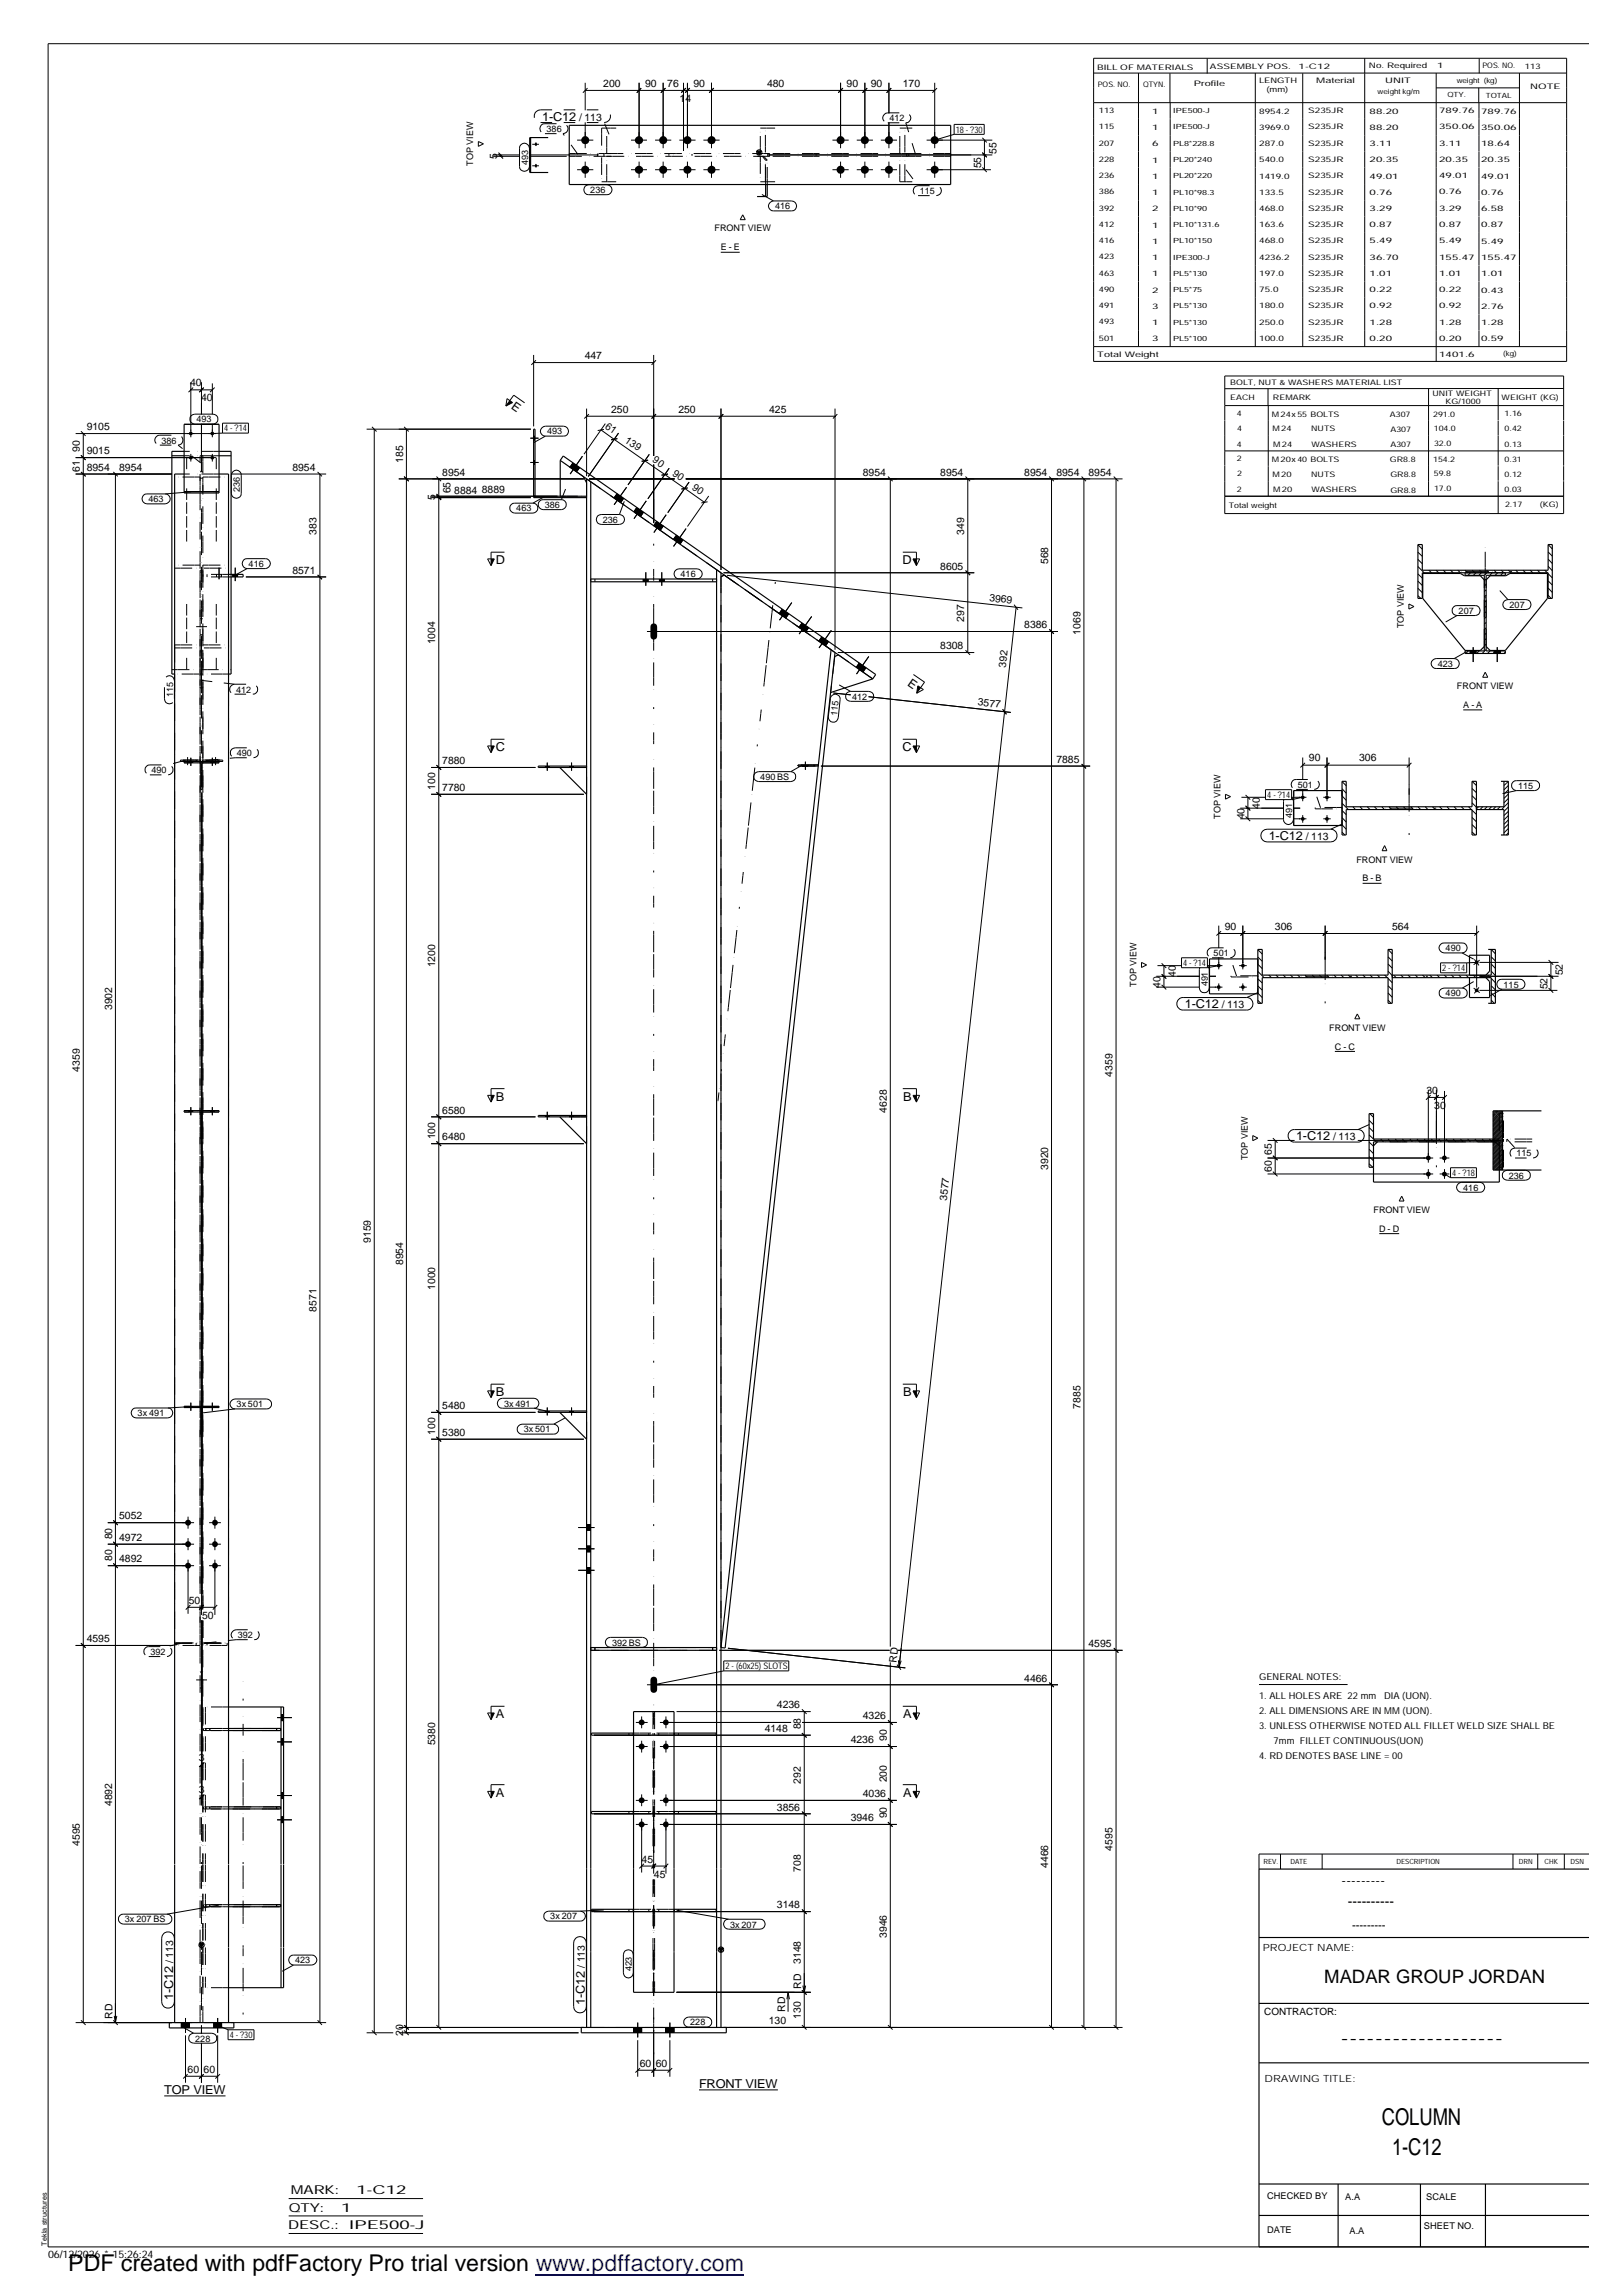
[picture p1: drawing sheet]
<svg xmlns="http://www.w3.org/2000/svg" width="297mm" height="420mm" viewBox="0 0 297 420" stroke-linecap="round" stroke-linejoin="round" font-family="sans-serif">
<defs><g id="words">
<g font-size="4.2">
<text x="252.9" y="389">COLUMN</text>
<text x="254.8" y="394.5">1-C12</text>
<text x="12.5" y="415.8">PDF created with pdfFactory Pro trial version www.pdffactory.com</text>
</g>
<text font-size="3.4" x="242.4" y="363">MADAR GROUP JORDAN</text>
<g font-size="2.5">
<text x="245.5" y="345.1">---------</text>
<text x="246.7" y="349">----------</text>
<text x="245.4" y="374">-------------------</text>
</g>
<g font-size="2.2">
<text x="99.2" y="22.1">1-C12</text>
<text x="93.4" y="74.6" transform="rotate(35 93.4 74.6)">E</text>
<text x="90.7" y="103.3">D</text>
<text x="165.2" y="103.3">D</text>
<text x="165.9" y="125.3" transform="rotate(35 165.9 125.3)">E</text>
<text x="90.7" y="137.5">C</text>
<text x="165.2" y="137.5">C</text>
<text x="232.2" y="153.8">1-C12</text>
<text x="216.8" y="184.6">1-C12</text>
<text x="90.7" y="201.5">B</text>
<text x="165.3" y="201.5">B</text>
<text x="237.2" y="208.8">1-C12</text>
<text x="90.7" y="255.6">B</text>
<text x="165.3" y="255.6">B</text>
<text x="90.7" y="314.6">A</text>
<text x="165.3" y="314.6">A</text>
<text x="90.7" y="329">A</text>
<text x="165.3" y="329">A</text>
<text x="31.7" y="366.2" transform="rotate(-90 31.7 366.2)">1-C12</text>
<text x="107.1" y="367.1" transform="rotate(-90 107.1 367.1)">1-C12</text>
<text x="30.1" y="383.3">TOP VIEW</text>
<text x="127.9" y="382.2">FRONT VIEW</text>
<text x="53.2" y="401.7">MARK:</text>
<text x="65.2" y="401.7">1-C12</text>
<text x="52.8" y="404.9">QTY:</text>
<text x="62.4" y="404.9">1</text>
<text x="52.7" y="408.1">DESC.:</text>
<text x="63.9" y="408">IPE500-J</text>
</g>
<text font-size="2.1" x="247.5" y="353.1">---------</text>
<g font-size="1.9">
<text x="110.4" y="15.9">200</text>
<text x="118.1" y="15.9">90</text>
<text x="122.1" y="15.9">76</text>
<text x="126.9" y="15.9">90</text>
<text x="140.4" y="15.9">480</text>
<text x="154.9" y="15.9">90</text>
<text x="159.4" y="15.9">90</text>
<text x="165.2" y="15.9">170</text>
<text x="106" y="22.1">/ 113</text>
<text x="124.4" y="18.7">14</text>
<text x="91" y="29" transform="rotate(-90 91 29)">5</text>
<text x="182.4" y="28.1" transform="rotate(-90 182.4 28.1)">55</text>
<text x="179.6" y="30.8" transform="rotate(-90 179.6 30.8)">55</text>
<text x="107" y="65.7">447</text>
<text x="34.8" y="70.7">40</text>
<text x="36.8" y="73.5">40</text>
<text x="111.8" y="75.6">250</text>
<text x="124.2" y="75.6">250</text>
<text x="140.8" y="75.6">425</text>
<text x="14.6" y="82.7" transform="rotate(-90 14.6 82.7)">90</text>
<text x="15.9" y="83.2">9015</text>
<text x="15.9" y="78.8">9105</text>
<text x="110.6" y="78.4" transform="rotate(35 110.6 78.4)">61</text>
<text x="114.2" y="80.9" transform="rotate(35 114.2 80.9)">139</text>
<text x="14.6" y="86.4" transform="rotate(-90 14.6 86.4)">61</text>
<text x="15.9" y="86.2">8954</text>
<text x="21.8" y="86.2">8954</text>
<text x="53.5" y="86.2">8954</text>
<text x="73.8" y="84.8" transform="rotate(-90 73.8 84.8)">185</text>
<text x="80.9" y="87.1">8954</text>
<text x="119.3" y="84.4" transform="rotate(35 119.3 84.4)">90</text>
<text x="122.9" y="87" transform="rotate(35 122.9 87)">90</text>
<text x="126.5" y="89.5" transform="rotate(35 126.5 89.5)">90</text>
<text x="157.9" y="87.1">8954</text>
<text x="172.1" y="87.1">8954</text>
<text x="187.5" y="87.1">8954</text>
<text x="193.3" y="87.1">8954</text>
<text x="199.2" y="87.1">8954</text>
<text x="79.7" y="91.5" transform="rotate(-90 79.7 91.5)">5</text>
<text x="82.5" y="90.3" transform="rotate(-90 82.5 90.3)">65</text>
<text x="83.1" y="90.5">8884</text>
<text x="88.2" y="90.3">8889</text>
<text x="57.9" y="97.9" transform="rotate(-90 57.9 97.9)">383</text>
<text x="176.5" y="97.9" transform="rotate(-90 176.5 97.9)">349</text>
<text x="53.5" y="105.1">8571</text>
<text x="172.1" y="104.3">8605</text>
<text x="191.8" y="103.3" transform="rotate(-90 191.8 103.3)">568</text>
<text x="176.5" y="113.8" transform="rotate(-90 176.5 113.8)">297</text>
<text x="181" y="110" transform="rotate(6 181 110)">3969</text>
<text x="79.7" y="118" transform="rotate(-90 79.7 118)">1004</text>
<text x="172.1" y="118.9">8308</text>
<text x="187.5" y="115">8386</text>
<text x="197.7" y="116.2" transform="rotate(-90 197.7 116.2)">1069</text>
<text x="184.1" y="122.3" transform="rotate(-84 184.1 122.3)">392</text>
<text x="178.9" y="129.2" transform="rotate(6 178.9 129.2)">3577</text>
<text x="80.9" y="139.9">7880</text>
<text x="193.3" y="139.7">7885</text>
<text x="239.6" y="139.4">90</text>
<text x="248.8" y="139.4">306</text>
<text x="79.7" y="144.6" transform="rotate(-90 79.7 144.6)">100</text>
<text x="80.9" y="144.8">7780</text>
<text x="230.6" y="148" transform="rotate(-90 230.6 148)">40</text>
<text x="227.8" y="150" transform="rotate(-90 227.8 150)">40</text>
<text x="239" y="153.8">/ 113</text>
<text x="224.2" y="170.2">90</text>
<text x="233.3" y="170.2">306</text>
<text x="254.8" y="170.2">564</text>
<text x="79.7" y="177.1" transform="rotate(-90 79.7 177.1)">1200</text>
<text x="215.2" y="178.9" transform="rotate(-90 215.2 178.9)">40</text>
<text x="286" y="178.6" transform="rotate(-90 286 178.6)">52</text>
<text x="20.5" y="185" transform="rotate(-90 20.5 185)">3902</text>
<text x="212.4" y="180.8" transform="rotate(-90 212.4 180.8)">40</text>
<text x="223.6" y="184.6">/ 113</text>
<text x="283.2" y="181.1" transform="rotate(-90 283.2 181.1)">52</text>
<text x="14.6" y="196.2" transform="rotate(-90 14.6 196.2)">4359</text>
<text x="203.6" y="197.1" transform="rotate(-90 203.6 197.1)">4359</text>
<text x="80.9" y="203.9">6580</text>
<text x="162.3" y="203.7" transform="rotate(-90 162.3 203.7)">4628</text>
<text x="261.1" y="200.2">30</text>
<text x="262.5" y="203.1">30</text>
<text x="79.7" y="208.6" transform="rotate(-90 79.7 208.6)">100</text>
<text x="80.9" y="208.8">6480</text>
<text x="244" y="208.8">/ 113</text>
<text x="191.8" y="214.2" transform="rotate(-90 191.8 214.2)">3920</text>
<text x="232.7" y="214.5" transform="rotate(-90 232.7 214.5)">60</text>
<text x="232.7" y="211.5" transform="rotate(-90 232.7 211.5)">65</text>
<text x="173.3" y="219.8" transform="rotate(-84 173.3 219.8)">3577</text>
<text x="67.9" y="227.5" transform="rotate(-90 67.9 227.5)">9159</text>
<text x="73.8" y="231.6" transform="rotate(-90 73.8 231.6)">8954</text>
<text x="79.7" y="236.2" transform="rotate(-90 79.7 236.2)">1000</text>
<text x="57.9" y="240.2" transform="rotate(-90 57.9 240.2)">8571</text>
<text x="80.9" y="258">5480</text>
<text x="197.7" y="257.9" transform="rotate(-90 197.7 257.9)">7885</text>
<text x="79.7" y="262.7" transform="rotate(-90 79.7 262.7)">100</text>
<text x="80.9" y="262.9">5380</text>
<text x="20.5" y="281.8" transform="rotate(-90 20.5 281.8)">80</text>
<text x="21.8" y="278.2">5052</text>
<text x="20.5" y="285.8" transform="rotate(-90 20.5 285.8)">80</text>
<text x="21.8" y="286">4892</text>
<text x="21.8" y="282.1">4972</text>
<text x="34.5" y="293.6">50</text>
<text x="37" y="296.4">50</text>
<text x="15.9" y="300.7">4595</text>
<text x="164.1" y="304.4" transform="rotate(-84 164.1 304.4)">RD</text>
<text x="199.2" y="301.5">4595</text>
<text x="187.5" y="307.8">4466</text>
<text x="140" y="317.1">4148</text>
<text x="142.2" y="312.8">4236</text>
<text x="146.6" y="316.6" transform="rotate(-90 146.6 316.6)">88</text>
<text x="157.9" y="314.7">4326</text>
<text x="36.4" y="322.4">3</text>
<text x="79.7" y="319.5" transform="rotate(-90 79.7 319.5)">5380</text>
<text x="155.7" y="319.2">4236</text>
<text x="162.3" y="318.6" transform="rotate(-90 162.3 318.6)">90</text>
<text x="36.4" y="328.3">3</text>
<text x="146.6" y="326.5" transform="rotate(-90 146.6 326.5)">292</text>
<text x="157.9" y="329">4036</text>
<text x="162.3" y="326.3" transform="rotate(-90 162.3 326.3)">200</text>
<text x="20.5" y="330.7" transform="rotate(-90 20.5 330.7)">4892</text>
<text x="142.2" y="331.5">3856</text>
<text x="155.7" y="333.4">3946</text>
<text x="162.3" y="332.9" transform="rotate(-90 162.3 332.9)">90</text>
<text x="14.6" y="337.9" transform="rotate(-90 14.6 337.9)">4595</text>
<text x="117.4" y="341">45</text>
<text x="191.8" y="342" transform="rotate(-90 191.8 342)">4466</text>
<text x="203.6" y="338.8" transform="rotate(-90 203.6 338.8)">4595</text>
<text x="119.7" y="343.8">45</text>
<text x="146.6" y="342.6" transform="rotate(-90 146.6 342.6)">708</text>
<text x="142.2" y="349.4">3148</text>
<text x="31.7" y="359.4" transform="rotate(-90 31.7 359.4)">/ 113</text>
<text x="146.6" y="359.5" transform="rotate(-90 146.6 359.5)">3148</text>
<text x="162.3" y="354.8" transform="rotate(-90 162.3 354.8)">3946</text>
<text x="107.1" y="360.3" transform="rotate(-90 107.1 360.3)">/ 113</text>
<text x="146.6" y="364.1" transform="rotate(-90 146.6 364.1)">RD</text>
<text x="20.6" y="369.6" transform="rotate(-90 20.6 369.6)">RD</text>
<text x="140.7" y="370.6">130</text>
<text x="143.7" y="368.3" transform="rotate(-90 143.7 368.3)">RD</text>
<text x="146.6" y="369.6" transform="rotate(-90 146.6 369.6)">130</text>
<text x="73.8" y="372.7" transform="rotate(-90 73.8 372.7)">20</text>
<text x="34.3" y="379.5">60</text>
<text x="37.3" y="379.5">60</text>
<text x="117.1" y="378.4">60</text>
<text x="120" y="378.4">60</text>
<text x="8.8" y="413.3">06/12/2026 * 15:26:24</text>
</g>
<g font-size="1.8">
<text x="231.1" y="357.3">PROJECT NAME:</text>
<text x="231.4" y="368.9">CONTRACTOR:</text>
<text x="231.4" y="381.2">DRAWING TITLE:</text>
</g>
<g font-size="1.7">
<text x="162.8" y="22.2">412</text>
<text x="100" y="24.2">386</text>
<text x="174.9" y="24.3">18 - ?30</text>
<text x="86.6" y="30.4" transform="rotate(-90 86.6 30.4)">TOP VIEW</text>
<text x="96.6" y="30.2" transform="rotate(-90 96.6 30.2)">493</text>
<text x="108" y="35.3">236</text>
<text x="168.3" y="35.5">115</text>
<text x="141.9" y="38.3">416</text>
<text x="130.8" y="42.4">FRONT VIEW</text>
<text x="131.9" y="45.8">E - E</text>
<text x="35.9" y="77.3">493</text>
<text x="29.5" y="81.2">386</text>
<text x="41" y="79">4 - ?14</text>
<text x="100.1" y="79.5">493</text>
<text x="27.2" y="91.9">463</text>
<text x="43.9" y="90" transform="rotate(-90 43.9 90)">236</text>
<text x="94.5" y="93.6">463</text>
<text x="99.7" y="93">386</text>
<text x="110.3" y="95.7">236</text>
<text x="45.5" y="103.8">416</text>
<text x="124.5" y="105.7">416</text>
<text x="267" y="112.4">207</text>
<text x="276.3" y="111.3">207</text>
<text x="256.9" y="115" transform="rotate(-90 256.9 115)">TOP VIEW</text>
<text x="263.1" y="122.1">423</text>
<text x="31.7" y="127.6" transform="rotate(-90 31.7 127.6)">115</text>
<text x="43.2" y="126.8">412</text>
<text x="153.2" y="131.1" transform="rotate(-84 153.2 131.1)">115</text>
<text x="156" y="128.1">412</text>
<text x="266.7" y="126.2">FRONT VIEW</text>
<text x="267.8" y="129.6">A - A</text>
<text x="27.7" y="141.6">490</text>
<text x="43.3" y="138.4">490</text>
<text x="139.1" y="142.8">490 BS</text>
<text x="223.4" y="149.9" transform="rotate(-90 223.4 149.9)">TOP VIEW</text>
<text x="231.9" y="146.1">4 - ?14</text>
<text x="236.5" y="149.7" transform="rotate(-90 236.5 149.7)">491</text>
<text x="237.5" y="144.2">501</text>
<text x="277.8" y="144.4">115</text>
<text x="248.2" y="157.9">FRONT VIEW</text>
<text x="249.4" y="161.3">B - B</text>
<text x="216.5" y="176.9">4 - ?14</text>
<text x="222.1" y="175">501</text>
<text x="263.9" y="177.8">2 - ?14</text>
<text x="264.6" y="174.2">490</text>
<text x="208" y="180.7" transform="rotate(-90 208 180.7)">TOP VIEW</text>
<text x="221.1" y="180.6" transform="rotate(-90 221.1 180.6)">491</text>
<text x="264.6" y="182.4">490</text>
<text x="275.2" y="180.8">115</text>
<text x="243.3" y="188.7">FRONT VIEW</text>
<text x="244.3" y="192.2">C - C</text>
<text x="228.3" y="212.4" transform="rotate(-90 228.3 212.4)">TOP VIEW</text>
<text x="265.8" y="215.3">4 - ?18</text>
<text x="276.1" y="215.8">236</text>
<text x="277.5" y="211.7">115</text>
<text x="267.8" y="218">416</text>
<text x="251.4" y="222">FRONT VIEW</text>
<text x="252.4" y="225.5">D - D</text>
<text x="43.3" y="257.6">3x 501</text>
<text x="92.2" y="257.5">3x 491</text>
<text x="25.2" y="259.3">3x 491</text>
<text x="95.8" y="262.3">3x 501</text>
<text x="43.5" y="299.9">392</text>
<text x="27.5" y="303">392</text>
<text x="112" y="301.3">392 BS</text>
<text x="132.8" y="305.6">2 - (60x25) SLOTS</text>
<text x="230.4" y="311.1">1. ALL HOLES ARE 22 mm</text>
<text x="230.4" y="307.6">GENERAL NOTES:</text>
<text x="253.3" y="311.1">DIA (UON).</text>
<text x="230.4" y="313.8">2. ALL DIMENSIONS ARE IN MM (UON).</text>
<text x="230.4" y="316.5">3. UNLESS OTHERWISE NOTED ALL FILLET WELD SIZE SHALL BE</text>
<text x="230.4" y="321.9">4. RD DENOTES BASE LINE = 00</text>
<text x="233.1" y="319.2">7mm FILLET CONTINUOUS(UON)</text>
<text x="22.9" y="352">3x 207 BS</text>
<text x="100.7" y="351.4">3x 207</text>
<text x="133.6" y="352.9">3x 207</text>
<text x="54" y="359.5">423</text>
<text x="115.7" y="360.9" transform="rotate(-90 115.7 360.9)">423</text>
<text x="126.3" y="370.8">228</text>
<text x="35.7" y="373.8">228</text>
<text x="42" y="373.1">4 - ?30</text>
<text x="231.9" y="402.5">CHECKED BY</text>
<text x="246.2" y="402.8">A.A</text>
<text x="261" y="402.8">SCALE</text>
<text x="231.9" y="408.8">DATE</text>
<text x="247" y="409">A.A</text>
<text x="260.6" y="408.1">SHEET NO.</text>
</g>
<g font-size="1.4">
<text x="200.8" y="12.8">BILL OF MATERIALS</text>
<text x="200.9" y="16">POS. NO.</text>
<text x="209.2" y="15.9">QTYN.</text>
<text x="218.5" y="15.7">Profile</text>
<text x="221.4" y="12.7">ASSEMBLY POS.</text>
<text x="230.4" y="15.1">LENGTH</text>
<text x="231.8" y="16.9">(mm)</text>
<text x="237.7" y="12.7">1-C12</text>
<text x="240.9" y="15.2">Material</text>
<text x="250.5" y="12.5">No. Required</text>
<text x="253.5" y="15.2">UNIT</text>
<text x="263" y="12.5">1</text>
<text x="271.3" y="12.5">POS. NO.</text>
<text x="279.1" y="12.6">113</text>
<text x="280.1" y="16.3">NOTE</text>
<text x="201.1" y="20.7">113</text>
<text x="201.1" y="23.7">115</text>
<text x="210.9" y="20.8">1</text>
<text x="210.9" y="23.8">1</text>
<text x="230.5" y="20.8">8954.2</text>
<text x="230.5" y="23.7">3969.0</text>
<text x="239.4" y="20.7">S235JR</text>
<text x="239.4" y="23.7">S235JR</text>
<text x="250.7" y="20.8">88.20</text>
<text x="250.7" y="23.7">88.20</text>
<text x="263.4" y="20.7">789.76</text>
<text x="263.4" y="23.7">350.06</text>
<text x="271.1" y="20.8">789.76</text>
<text x="271.1" y="23.8">350.06</text>
<text x="201.1" y="26.7">207</text>
<text x="201.1" y="29.6">228</text>
<text x="210.9" y="26.8">6</text>
<text x="210.9" y="29.8">1</text>
<text x="230.5" y="26.7">287.0</text>
<text x="230.5" y="29.7">540.0</text>
<text x="239.4" y="26.7">S235JR</text>
<text x="239.4" y="29.7">S235JR</text>
<text x="250.7" y="26.7">3.11</text>
<text x="250.7" y="29.7">20.35</text>
<text x="263.4" y="26.7">3.11</text>
<text x="263.4" y="29.7">20.35</text>
<text x="271.1" y="26.8">18.64</text>
<text x="271.1" y="29.7">20.35</text>
<text x="201.1" y="32.6">236</text>
<text x="201.1" y="35.6">386</text>
<text x="210.9" y="32.7">1</text>
<text x="210.9" y="35.7">1</text>
<text x="230.5" y="32.7">1419.0</text>
<text x="230.5" y="35.6">133.5</text>
<text x="239.4" y="32.6">S235JR</text>
<text x="239.4" y="35.6">S235JR</text>
<text x="250.7" y="32.7">49.01</text>
<text x="250.7" y="35.6">0.76</text>
<text x="263.4" y="32.6">49.01</text>
<text x="263.4" y="35.6">0.76</text>
<text x="271.1" y="32.7">49.01</text>
<text x="271.1" y="35.7">0.76</text>
<text x="201.1" y="38.6">392</text>
<text x="201.1" y="41.5">412</text>
<text x="210.9" y="38.7">2</text>
<text x="210.9" y="41.7">1</text>
<text x="230.5" y="38.6">468.0</text>
<text x="230.5" y="41.6">163.6</text>
<text x="239.4" y="38.6">S235JR</text>
<text x="239.4" y="41.6">S235JR</text>
<text x="250.7" y="38.7">3.29</text>
<text x="250.7" y="41.6">0.87</text>
<text x="263.4" y="38.6">3.29</text>
<text x="263.4" y="41.6">0.87</text>
<text x="271.1" y="38.7">6.58</text>
<text x="271.1" y="41.6">0.87</text>
<text x="201.1" y="44.5">416</text>
<text x="201.1" y="47.5">423</text>
<text x="210.9" y="44.6">1</text>
<text x="210.9" y="47.6">1</text>
<text x="230.5" y="44.6">468.0</text>
<text x="230.5" y="47.5">4236.2</text>
<text x="239.4" y="44.5">S235JR</text>
<text x="239.4" y="47.5">S235JR</text>
<text x="250.7" y="44.6">5.49</text>
<text x="250.7" y="47.5">36.70</text>
<text x="263.4" y="44.5">5.49</text>
<text x="263.4" y="47.5">155.47</text>
<text x="271.1" y="44.6">5.49</text>
<text x="271.1" y="47.6">155.47</text>
<text x="201.1" y="50.5">463</text>
<text x="201.1" y="53.5">490</text>
<text x="210.9" y="50.6">1</text>
<text x="210.9" y="53.6">2</text>
<text x="230.5" y="50.5">197.0</text>
<text x="230.5" y="53.5">75.0</text>
<text x="239.4" y="50.5">S235JR</text>
<text x="239.4" y="53.5">S235JR</text>
<text x="250.7" y="50.5">1.01</text>
<text x="250.7" y="53.5">0.22</text>
<text x="263.4" y="50.5">1.01</text>
<text x="263.4" y="53.5">0.22</text>
<text x="271.1" y="50.5">1.01</text>
<text x="271.1" y="53.6">0.43</text>
<text x="201.1" y="56.4">491</text>
<text x="201.1" y="59.4">493</text>
<text x="210.9" y="56.5">3</text>
<text x="210.9" y="59.5">1</text>
<text x="230.5" y="56.5">180.0</text>
<text x="230.5" y="59.4">250.0</text>
<text x="239.4" y="56.5">S235JR</text>
<text x="239.4" y="59.4">S235JR</text>
<text x="250.7" y="56.5">0.92</text>
<text x="250.7" y="59.5">1.28</text>
<text x="263.4" y="56.4">0.92</text>
<text x="263.4" y="59.4">1.28</text>
<text x="271.1" y="56.5">2.76</text>
<text x="271.1" y="59.5">1.28</text>
<text x="200.8" y="65.4">Total Weight</text>
<text x="201.1" y="62.4">501</text>
<text x="210.9" y="62.5">3</text>
<text x="230.5" y="62.4">100.0</text>
<text x="239.4" y="62.4">S235JR</text>
<text x="250.7" y="62.4">0.20</text>
<text x="263.4" y="62.4">0.20</text>
<text x="263.4" y="65.3">1401.6</text>
<text x="271.1" y="62.5">0.59</text>
<text x="225.1" y="70.4">BOLT, NUT &amp; WASHERS MATERIAL LIST</text>
<text x="225.1" y="73.3">EACH</text>
<text x="226.4" y="76.2">4</text>
<text x="232.7" y="76.3">M 24x 55 BOLTS</text>
<text x="233" y="73.2">REMARK</text>
<text x="254.4" y="76.3">A307</text>
<text x="262.2" y="72.4">UNIT WEIGHT</text>
<text x="262.3" y="76.3">291.0</text>
<text x="264.6" y="73.9">KG/1000</text>
<text x="274.8" y="73.2">WEIGHT (KG)</text>
<text x="275.4" y="76.2">1.16</text>
<text x="226.4" y="81.7">4</text>
<text x="226.4" y="78.9">4</text>
<text x="232.9" y="79">M 24</text>
<text x="233" y="81.7">M 24</text>
<text x="239.9" y="79">NUTS</text>
<text x="240" y="81.7">WASHERS</text>
<text x="254.5" y="79.1">A307</text>
<text x="254.5" y="81.9">A307</text>
<text x="262.4" y="78.9">104.0</text>
<text x="262.5" y="81.7">32.0</text>
<text x="275.4" y="79">0.42</text>
<text x="275.4" y="81.7">0.13</text>
<text x="226.4" y="84.5">2</text>
<text x="226.4" y="87.2">2</text>
<text x="232.7" y="84.6">M 20x 40 BOLTS</text>
<text x="232.9" y="87.2">M 20</text>
<text x="239.9" y="87.2">NUTS</text>
<text x="254.4" y="84.6">GR8.8</text>
<text x="254.5" y="87.4">GR8.8</text>
<text x="262.3" y="84.5">154.2</text>
<text x="262.4" y="87.2">59.8</text>
<text x="262.5" y="90">17.0</text>
<text x="275.4" y="84.5">0.31</text>
<text x="275.4" y="87.2">0.12</text>
<text x="224.9" y="93">Total weight</text>
<text x="226.4" y="90">2</text>
<text x="233" y="90">M 20</text>
<text x="240" y="90">WASHERS</text>
<text x="254.5" y="90.2">GR8.8</text>
<text x="275.4" y="90">0.03</text>
<text x="275.5" y="92.9">2.17</text>
<text x="281.8" y="92.8">(KG)</text>
</g>
<g font-size="1.3">
<text x="252.1" y="17.1">weight kg/m</text>
<text x="264.9" y="17.8">QTY.</text>
<text x="266.6" y="15.2">weight (kg)</text>
<text x="271.9" y="17.9">TOTAL</text>
<text x="214.7" y="20.7">IPE500-J</text>
<text x="214.7" y="23.7">IPE500-J</text>
<text x="214.7" y="26.7">PL8*228.8</text>
<text x="214.7" y="29.7">PL20*240</text>
<text x="214.7" y="32.6">PL20*220</text>
<text x="214.7" y="35.6">PL10*98.3</text>
<text x="214.7" y="38.6">PL10*90</text>
<text x="214.7" y="41.6">PL10*131.6</text>
<text x="214.7" y="44.6">PL10*150</text>
<text x="214.7" y="47.5">IPE300-J</text>
<text x="214.7" y="50.5">PL5*130</text>
<text x="214.7" y="53.5">PL5*75</text>
<text x="214.7" y="56.5">PL5*130</text>
<text x="214.7" y="59.4">PL5*130</text>
<text x="214.7" y="62.4">PL5*100</text>
<text x="275.1" y="65.2">(kg)</text>
<text x="231.2" y="341.3">REV.</text>
<text x="236.2" y="341.2">DATE</text>
<text x="255.6" y="341.3">DESCRIPTION</text>
<text x="278" y="341.2">DRN</text>
<text x="282.7" y="341.2">CHK</text>
<text x="287.4" y="341.3">DSN</text>
<text x="8.6" y="411.1" transform="rotate(-90 8.6 411.1)">Tekla structures</text>
</g>
</g></defs>
<g fill="none" stroke="#000" stroke-width=".18">
<path d="M107.1 15.2v5M107.1 16.6h64M107.5 16.1l-.8 .9M117 15.2v11.9M117.3 16.1l-.8 .9M121.4 15.2v11.9M121.8 16.1l-.9 .9M125.1 15.2v12.4M125.5 16.1l-.8 .9M125.8 15.2v11.9M126.2 16.1l-.8 .9M130.2 15.2v11.9"/>
<path d="M130.6 16.1l-.8 .9M153.8 15.2v11.9M154.3 16.1l-.9 .9M158.3 15.2v11.9M158.7 16.1l-.8 .9M162.7 15.2v5.5M163.1 16.1l-.8 .9M171.1 15.2v11.9M171.5 16.1l-.9 .9M200.2 10.7h86.5v55.5h-86.5zM200.2 13.4h86.5M200.2 18.8h86.5"/>
<path d="M208.4 13.4v50.1M214.1 13.4v5.4M214.2 18.8v44.7M220.9 10.7v2.8M229.7 13.4v50.1M238.4 13.4v50.1M249.8 10.7v52.8M262.8 13.4v52.8M262.8 16.1h15.3M270.6 16.1v2.7M270.7 18.8v44.7M270.7 10.7v2.7"/>
<path d="M278.1 13.4v50.1M290.7 8h-281.9v403.4h281.9M87.5 25.9l1 .4-1 .5zM90.3 28.4h4.8M90.3 28.6h4.8M91.2 28.2l.9 .8M91.2 27.9l.9 .9M91.7 28.4v.2M95.3 26.5a.92 .92 0 0 1 1-.2 .92 .92 0 0 1 .6 .8v3.4a.91 .91 0 0 1-.9 .9 .91 .91 0 0 1-.9-.9v-3.4zM96.8 28.4h12.8M96.8 28.6h6.9M97.4 26.4h1.2"/>
<path d="M97.4 30.4h1.2M105.6 25.7h3M105.6 31.1h3M107.1 34.1l.6-.3h3.4a.91 .91 0 0 1 .9 .9 .91 .91 0 0 1-.9 .9h-3.4a.93 .93 0 0 1-.8-.5 .93 .93 0 0 1 .2-1zM107.1 22.4v4.7M107.1 29.6v3M115.5 25.7h2.9M115.5 31.1h2.9M117 29.6v3M119.9 25.7h3M119.9 31.1h3M121.4 29.6v3"/>
<path d="M124.3 25.7h3M124.3 31.1h3M125.8 29.6v3M128.7 25.7h3M128.7 31.1h3M130.2 29.6v3M135.9 39.3l.5 .9h-.9zM139.4 35.6l2.2 1.2M140.6 28.4h41M140.9 37.1l.7-.3h3.3a.91 .91 0 0 1 .9 .9 .91 .91 0 0 1-.9 .9h-3.3a.88 .88 0 0 1-.9-.5 .88 .88 0 0 1 .2-1zM152.4 25.7h2.9M152.4 31.1h2.9"/>
<path d="M153.8 29.6v3M156.8 25.7h3M156.8 31.1h3M158.3 29.6v3M161.2 25.7h3M161.2 31.1h3M162.7 22.4v4.7M162.7 29.6v3M169.6 25.7h12M169.6 31.1h11.8M171.1 29.6v3M174.6 22.8h5.5v1.8h-5.5z"/>
<path d="M174.6 24.6l-3.5 1.1M179.8 30.6l.8 .9M179.8 27.9l.8 .9M179.8 25.2l.8 .9M180.2 25.7v5.4M131.9 46.2h3.5M13.8 79.4h25.7M14.8 79l.9 .8M15.2 79.4v290.9M34.9 70v10.1M34.9 71.4h4M35 76.1l.6-.3h3.4a.91 .91 0 0 1 .9 .9 .91 .91 0 0 1-.9 .9h-3.4a.91 .91 0 0 1-.8-.5 .91 .91 0 0 1 .2-1z"/>
<path d="M35.3 71l-.8 .8M36.9 70v5.9M36.9 77.6v8.7M37.3 71l-.8 .8M38.9 70.2v5.7M38.9 77.6v2.5M39.3 71l-.9 .8M40.7 77.5h4.8v1.8h-4.8zM40.7 79.3l-1.8 .1M67.1 78.6h30.1M68.1 78.1l.8 .9M68.5 78.6v293.6"/>
<path d="M74 78.1l.8 .9M74.4 78.6v293.6M92.8 73l1 .7-1.2 .6zM96 73.7l-2-1.4-1.4 2M97.7 79.9h.2M97.7 66.4h21.9M97.7 65v13.1M98.1 66l-.9 .8M99.2 78.3l.6-.3h3.3a.91 .91 0 0 1 1 .9 .91 .91 0 0 1-1 .9h-3.3a.88 .88 0 0 1-.8-.5 .88 .88 0 0 1 .2-1zM99.8 79.8l-2.1 1.2M107.4 76.2h45.4M107.4 74.8v12.4"/>
<path d="M107.8 75.8l-.9 .8M110 78.7l18.9 13.2M110.5 78.6l-1.1 .2M110.8 77.6l-3.9 5.5M113.2 79.3l-5.5 7.9M119.6 65v18.5M120.1 66l-.8 .8M120.1 75.8l-.8 .8M132 74.8v29.6M132.4 75.8l-.9 .8M152.8 74.8v44.2M153.2 75.8l-.8 .8"/>
<path d="M200.2 63.5h86.5M224.2 74.3h62M232.1 71.1v3.2M232.1 74.3v16.5M261.5 71.1v19.7M274.2 71.2v5.8M274.2 77v8.3M286.2 77v-8.2h-62v25.2h62v-5.9M286.2 77v8.3M286.2 71.1l-62 .1M13.8 83.8h25.7M13.8 86.8h17.7"/>
<path d="M14.8 86.4l.9 .8M14.8 83.4l.9 .8M20.7 86.4l.8 .8M21.1 86.8v283.5M26.2 90.7l.7-.3h3.3a.91 .91 0 0 1 1 .9 .91 .91 0 0 1-1 .9h-3.3a.93 .93 0 0 1-.8-.5 .93 .93 0 0 1 .1-1zM34.9 83.1v1.4M35 90l-4.8 .4M38.9 83.1v1.4M42.3 86.8h17.4M42.6 86.4a.88 .88 0 0 1 1-.2 .88 .88 0 0 1 .6 .8v3.3a.91 .91 0 0 1-1 .9 .91 .91 0 0 1-.9-.9v-3.3zM58.1 86.4l.8 .8M58.5 86.8v283.5"/>
<path d="M73 87.7h33.8M74 87.2l.8 .9M78.9 90.8h23.1M78.9 91.1h18.3M79.9 90.7l.8 .8M79.9 90.4l.8 .9-.8-.8M79.9 87.2l.8 .9M80.3 87.7v283.5M93.6 92.4l.6-.3h3.3a.91 .91 0 0 1 .9 .9 .91 .91 0 0 1-.9 .9h-3.3a.92 .92 0 0 1-.8-.5 .92 .92 0 0 1 .2-1zM97.1 84.7h1.5M97.1 80.2h1.5M97.7 84.3h.2"/>
<path d="M97.7 85h.2M97.7 80.6h.2M98.8 91.7l.6-.2h3.3a.91 .91 0 0 1 .9 .9 .91 .91 0 0 1-.9 .9h-3.3a.92 .92 0 0 1-.8-.6 .92 .92 0 0 1 .2-1zM99.6 90.9l-2.1 1.2M103.5 89.5l-.8 2M104.9 84.8l-.6 .8M106.1 85.6l-.6 .8M106.6 83.5l-2.2 3.3M107.8 87.7h15.6M109.4 94.4l.6-.2h3.4a.91 .91 0 0 1 .9 .9 .91 .91 0 0 1-.9 .9h-3.4a.93 .93 0 0 1-.8-.6 .93 .93 0 0 1 .2-1zM112.9 90.4l-.5 .8M113 80.3l-1.2 .2"/>
<path d="M114.1 91.2l-.5 .8M114.3 91.8l-.9 2.4M114.7 89.2l-2.3 3.2M116.5 92.9l-.5 .8M117.8 93.8l-.6 .8M118.3 91.7l-2.3 3.3M118.6 84.2l-1.2 .3M118.8 83.2l-3.9 5.6M119.6 85v10.8M120.2 95.5l-.6 .8M121.4 96.3l-.6 .8M121.9 94.2l-2.2 3.3"/>
<path d="M122.3 86.8l-1.2 .2M122.5 85.7l-3.9 5.6M123.8 98l-.6 .8M125 98.8l-.5 .8M125.5 87.7h79.9M125.6 96.8l-2.3 3.2M125.9 89.3l-1.2 .2M126.1 88.3l-3.9 5.6M129.5 91.9l-1.1 .2M129.7 90.8l-3.9 5.6M162.5 87.2l.9 .9M162.9 87.7v213.8"/>
<path d="M176.7 87.2l.8 .9M177.1 87.7v31.8M192 87.2l.9 .9M192.4 87.7v283.5M198 87.2l.8 .9M198.4 87.7v283.5M203.8 87.2l.9 .9M204.3 87.7v283.5M224.2 82.6h62M224.2 90.8h62M259.5 99.7l.8 .8M274.2 85.3v2.7"/>
<path d="M274.2 88.1v5.9M283.3 99.7l.8 .8M286.2 85.3v2.7M42.6 105.2v.4M43.1 103.9v2.5M43.5 105.2v.4M44.6 102.5l.6-.2h3.4a.91 .91 0 0 1 .9 .9 .91 .91 0 0 1-.9 .9h-3.4a.94 .94 0 0 1-.8-.6 .94 .94 0 0 1 .2-1zM45 105.6h14.7M45.2 104.1l-2.1 1.1M58.1 105.2l.8 .8M89.2 102.3h1.3l-.6 1.2zM92.3 101.1h-2.4v2.4"/>
<path d="M117.7 106v.5M118.2 104.8v2.4M118.4 115.6h75.2M118.6 106v.5M119.6 114.4v2.4M120.7 106v.5M121.1 104.8v2.4M121.6 106v.5M123.6 104.4l.6-.3h3.4a.91 .91 0 0 1 .9 1 .91 .91 0 0 1-.9 .9h-3.4a.91 .91 0 0 1-.8-.6 .91 .91 0 0 1 .2-1zM132.4 104.9h45.9M133.1 105.3l54 6M143.2 111.5l-.6 .8"/>
<path d="M144.4 112.4l-.6 .8M144.9 110.3l-2.2 3.2M146.8 114l-.6 .9M148 114.9l-.6 .8M148.5 112.9l-2.2 3.2M150.4 116.6l-.5 .8M151.6 117.4l-.5 .8M152.1 115.4l-2.2 3.2M153.3 119.5h25M165.2 101.1h2.5v2.4M167.1 102.3h1.2l-.6 1.2zM176.7 119l.8 .9"/>
<path d="M176.7 104.4l.8 .9M185.6 110.7l.7 .9M186 111.2l-21.5 194M192 115.2l.9 .8M257.9 110.6l.9 .4-.9 .5zM259.5 101.1l.8 .8M259.5 102.4l.8 .8M259.5 103.7l1.1 1.2M259.5 105.1l.8 .7M259.5 106.4l.8 .8M259.5 107.7l.8 .8M259.5 109.1l.6 .5"/>
<path d="M261.5 104.4l.5 .5M262.8 104.4l.5 .5M264.2 104.4l.4 .5M265.5 104.4l.5 .5M266 111.1l.7-.2h3.3a.91 .91 0 0 1 .9 .9 .91 .91 0 0 1-.9 .9h-3.3a.91 .91 0 0 1-.9-.6 .91 .91 0 0 1 .2-1zM266.7 112.7l-2.1 1.2M266.8 104.4l.5 .5M268.1 104.4l.5 .5M268.3 119.4l-2.2 1.2M268.7 119.2l-.4 .4M269.1 119.2v.4M269.1 104.9l-.4 .4"/>
<path d="M269.5 104.4l.4 .5M269.6 118.5v2.7M269.7 119.2l-.4 .4M270.1 104.9l-.4 .4M270.1 119.2v.4M270.7 119.2l-.4 .4M270.8 104.4l.5 .5M271.1 104.9l-.4 .4M272 106l-.3 .3M272 107l-.3 .3M272 108l-.3 .3M272 109l-.3 .3"/>
<path d="M272 110l-.3 .3M272 111l-.3 .3M272 112l-.3 .3M272 112.9l-.3 .4M272 114l-.3 .3M272 114.9l-.3 .4M272 116l-.3 .2M272 116.9l-.3 .4M272 117.9l-.3 .3M272 118.9l-.7 .7M272.1 104.4l.5 .5M272.1 104.9l-.4 .4"/>
<path d="M272.7 119.2l-.5 .4M273.1 104.9l-.4 .4M273.4 104.4l.5 .5M273.5 119.2v.4M273.7 119.2l-.4 .4M274 118.5v2.7M274.1 104.9l-.5 .4M274.5 108.1l1.5 1.7M274.6 119.2v.4M274.7 119.2l-.5 .4M274.7 104.4l.6 .5M275.1 104.9l-.4 .4"/>
<path d="M275.3 110l.7-.2h3.3a.91 .91 0 0 1 .9 .9 .91 .91 0 0 1-.9 .9h-3.3a.91 .91 0 0 1-.9-.6 .91 .91 0 0 1 .2-1zM275.5 119.4l-.2 .2M276.1 104.4l.5 .5M277.4 104.4l.5 .5M278.7 104.4l.5 .5M280 104.4l.5 .5M281.4 104.4l.5 .5M282.7 104.4l.5 .5M283.3 101l.8 .8M283.3 102.4l.8 .8M283.3 103.7l.8 .8M283.3 105l.8 .8"/>
<path d="M283.3 106.3l.8 .8M283.3 107.7l.8 .8M283.3 109l.6 .6M34.6 139.4v.3M34.9 138.7v1.5M35.3 139.4v.3M38.5 139.4v.3M38.9 138.7v1.5M39.2 139.4v.3M89.2 136.6h1.3l-.6 1.2zM92.3 135.3h-2.4v2.5M100.2 139.6v1.5"/>
<path d="M104.6 139.6v1.5M147.4 139.4v1.5M152.1 127.6a.91 .91 0 0 1 1-.5 .91 .91 0 0 1 .7 1l-.4 3.3a.91 .91 0 0 1-1 .8 .91 .91 0 0 1-.8-1zM152.5 126.9l3.2 .3M153.6 125.4l2.1 1.2M155 126.8l.7-.2h3.3a.91 .91 0 0 1 .9 .9 .91 .91 0 0 1-.9 .9h-3.3a.91 .91 0 0 1-.9-.6 .91 .91 0 0 1 .2-1zM157.3 121.4l-.6 .8M158.5 122.2l-.6 .8M159 127.6l26 2.8M159 120.2l-2.2 3.2M165.2 135.3h2.5v2.5M167.1 136.6h1.2l-.6 1.2z"/>
<path d="M167.2 123.5l2 1.4-1.4 2M168 125.6l1 .6-1.2 .7zM183.5 129.8l.7 1-.6-.9M198 139.9l.8 .8M238.4 138.7v4M238.8 139.7l-.8 .8M242.9 138.7v8M243.3 139.7l-.9 .8M257.9 138.7v6.8M258.3 139.7l-.8 .8M262.2 120.9l.6-.3h3.3a.91 .91 0 0 1 1 .9 .91 .91 0 0 1-1 .9h-3.3a.88 .88 0 0 1-.8-.6 .88 .88 0 0 1 .2-.9zM267.8 130h3.5"/>
<path d="M271.8 123.1l.5 .9h-.9zM36.9 145.1v150.6M37 145.1v146.7M78.9 145.4h27.9M78.9 140.5h19.1M79.9 145l.8 .8M79.9 140.1l.8 .8M99.8 140.3v.2M100.5 140.3v.2M104.3 140.3v.2M104.9 140.3v.2M138.2 141.5l.7-.2h5.8a.91 .91 0 0 1 .9 .9 .91 .91 0 0 1-.9 .9h-5.8a.91 .91 0 0 1-.9-.6 .91 .91 0 0 1 .2-1z"/>
<path d="M146.8 140.1l-2.1 1.2M146.9 140v.3M147.9 140v.3M150.2 140.3h49.3M224.3 145.4l.9 .4-.9 .5zM227 149.9h7.9M227 148h7.9M227.2 146h4.4M228 149.5l.8 .8M228 145.5l.8 .9M228 147.6l.8 .7M228 147.5l.8 .8"/>
<path d="M228.4 146v3.9M231.1 152.1l.8-.3h11.6a1.16 1.16 0 0 1 1.2 1.2 1.16 1.16 0 0 1-1.2 1.1h-11.6a1.16 1.16 0 0 1-1.1-.7 1.16 1.16 0 0 1 .3-1.3zM231.6 144.6h4.8v1.8h-4.8zM236.3 146l.3 .3 .1 .4v3.3a.91 .91 0 0 1-.9 1 .91 .91 0 0 1-.9-1l.1-3.7M236.3 146h2.8M236.6 149.9h2.5M236.6 148h1.4M238.4 144.5v2.2M238.4 149.2v1.4M238.4 140.1h19.5M238.4 146l-2 .4M242.2 146h1.3"/>
<path d="M242.2 149.9h1.3M242.9 149.2v1.4M245.6 143.1l.8 .7M245.6 144.4l.8 .8M245.6 145.7l.8 .8M245.6 147.1l1.2 1.1M245.6 148.4l.8 .7M245.6 149.7l.8 .8M245.6 151l.8 .8M245.6 152.4l.5 .5M245.6 150.9l-2.1 .9M247.6 147.7l.5 .5"/>
<path d="M248.9 147.7l.5 .5M250.2 147.7l.5 .5M251.5 147.7l.6 .5M252.9 147.7l.5 .5M253.4 154.8l.4 .9h-.9zM254.2 147.7l.5 .5M255.5 147.7l.5 .5M256.9 147.7l.4 .5M258.2 147.7l.5 .5M259.5 147.7l.5 .5M260.9 147.7l.4 .5M262.2 147.7l.5 .5"/>
<path d="M263.5 147.7l.5 .5M264.8 147.7l.5 .5M266.1 147.7l.5 .5M267.5 147.7l.5 .5M268.8 147.7l.5 .5M269.4 143l.8 .8M269.4 144.4l.8 .7M269.4 145.7l.8 .8M269.4 147l.8 .8M269.4 148.3l.8 .8M269.4 149.6l.8 .9M269.4 151l.8 .8"/>
<path d="M269.4 152.3l.6 .6M270.6 147.7l-.4 .4M271.4 147.7l-.5 .5M272.2 147.7l-.5 .5M273 147.7l-.5 .5M273.7 147.7l-.4 .5M274.5 147.7l-.5 .5M276.1 152.5l-.4 .4M276.1 151.7l-.8 .8M276.1 150.9l-.8 .8M276.1 150.1l-.8 .8M276.1 149.3l-.8 .8"/>
<path d="M276.1 148.5l-.8 .8M276.1 147.7l-.8 .8M276.1 146.9l-1.3 1.3M276.1 146.2l-.8 .8M276.1 145.4l-.8 .8M276.1 144.6l-.8 .8M276.1 143.8l-.8 .8M276.1 143l-.8 .8M276.9 143.2l.6-.3h3.4a.91 .91 0 0 1 .9 .9 .91 .91 0 0 1-.9 .9h-3.4a.92 .92 0 0 1-.8-.5 .92 .92 0 0 1 .2-1zM277.5 144.7l-2.5 .6M208.9 176.2l.9 .5-.9 .4zM211.6 178.7h7.9"/>
<path d="M211.8 176.8h4.5M212.6 178.4l.8 .7M212.6 176.4l.8 .8M212.6 178.4l.8 .8M213 176.8v3.9M216.2 175.3h4.8v1.9h-4.8zM221.3 178.7h1.2M223.1 169.5v4.1M223.1 175.3v2.2M223.1 170.9h47.2M223.1 176.8l-2.1 .4M223.5 170.5l-.9 .8"/>
<path d="M223.7 176.8h-2.8l.4 .7v3.3a.91 .91 0 0 1-.9 .9 .91 .91 0 0 1-.9-.9l.1-3.7M226.8 176.8h1.4M227.5 169.5v8M227.9 170.5l-.9 .8M230.2 173.9l.8 .8M230.2 175.2l.8 .8M230.2 176.5l.8 .8M230.2 177.8l1.2 1.2M230.2 179.2l.8 .8M232.2 178.5l.5 .5M233.5 178.5l.5 .5M234.9 178.5l.4 .5"/>
<path d="M236.2 178.5l.5 .5M237.5 178.5l.5 .5M238.8 178.5l.5 .5M240.2 178.5l.5 .5M241.5 178.5l.5 .5M242.5 169.5v6.2M242.8 178.5l.5 .5M243 170.5l-.9 .8M244.1 178.5l.5 .5M245.4 178.5l.6 .5M246.8 178.5l.5 .5M248.1 178.5l.5 .5"/>
<path d="M249.4 161.7h3.5M249.4 178.5l.5 .5M250.7 178.5l.5 .5M252.1 178.5l.5 .5M253.4 178.5l.5 .5M254 173.8l.8 .8M254 175.2l.8 .7M254 176.5l.8 .7M254 177.8l.8 .8M254 179.1l.8 .8M255.1 178.5l.4 .5M256.4 178.5l.5 .5"/>
<path d="M257.7 178.5l.5 .5M259 178.5l.5 .5M260.3 178.5l.6 .5M261.7 178.5l.5 .5M263 178.5l.5 .5M263.7 172.9l.6-.3h3.3a.91 .91 0 0 1 .9 .9 .91 .91 0 0 1-.9 1h-3.3a.92 .92 0 0 1-.9-.6 .92 .92 0 0 1 .3-1zM263.7 176.3h4.7v1.8h-4.7zM264.3 178.5l.5 .5M265.6 178.5l.5 .5M267 178.5l.5 .5M267.6 174.5l2.1 1.1M268.3 178.5l.5 .5"/>
<path d="M269.6 178.5l.5 .5M269.7 179.7l-2.1 1.2M269.8 175.6l.9 1.1M270.3 169.5v11.3M270.3 176.2l-1.9 .1M270.7 170.5l-.9 .8M270.8 178.7h14.4M270.8 176.2h14.4M270.8 175.8l-1.1 .8M270.9 178.5l.5 .5M272.3 178.5l.5 .5M272.9 173.8l.8 .8"/>
<path d="M272.9 175.2l.8 .7M272.9 176.5l.8 .8M272.9 177.8l.8 .8M272.9 179.1l.8 .8M274.2 179.5l.3-.2h.4h3.3a.91 .91 0 0 1 .9 .9 .91 .91 0 0 1-.9 .9h-3.3a.93 .93 0 0 1-.9-.6 .93 .93 0 0 1 .2-1zM283.4 178.4l.9 .8M283.4 175.8l.9 .8M283.8 176.2v5.1M92.3 199.3h-2.4v2.5M165.2 199.3h2.5v2.5M211.6 180.7h7.9M212.6 180.3l.8 .8"/>
<path d="M215.6 183.1l.3-.3 .4-.2h11.9a1.14 1.14 0 0 1 1.1 1.2 1.14 1.14 0 0 1-1.1 1.1h-11.7a1.14 1.14 0 0 1-.9-1.8zM221.3 180.7h2.4M223.1 180v1.4M226.8 180.7h1.4M227.5 180v1.4M230.2 180.5l.8 .8M230.2 181.8l.8 .8M230.2 183.1l.6 .6M230.3 181.7l-2.1 .9M244.3 192.5h3.7M248.4 185.6l.5 .9h-1zM254 180.5l.8 .7"/>
<path d="M254 181.8l.8 .8M254 183.1l.6 .6M261.4 199.5v13.4M262.9 199.5v8.8M263.7 181.1l.6-.2h3.3a.91 .91 0 0 1 .9 .9 .91 .91 0 0 1-.9 .9h-3.3a.91 .91 0 0 1-.9-.6 .91 .91 0 0 1 .3-1zM264.4 199.7v13.2M269.7 180.9l1.1 .8M270.7 180.8l-.9 1.1M270.8 181.3h14.2M272.9 180.5l.8 .7M272.9 181.8l.8 .8M272.9 183.1l.6 .6"/>
<path d="M274.9 181.1l-2.1 1.2M283.4 180.9l.9 .8M34.6 203.3v.3M34.9 202.7v1.5M35.3 203.3v.3M38.5 203.3v.3M38.9 202.7v1.5M39.2 203.3v.3M78.9 209.4h27.9M78.9 204.5h19.1M79.9 209l.8 .8M79.9 204l.8 .9"/>
<path d="M89.2 200.5h1.3l-.6 1.3zM99.8 204.2v.3M100.2 203.5v1.5M100.5 204.2v.3M104.3 204.2v.3M104.6 203.5v1.5M104.9 204.2v.3M167.1 200.5h1.2l-.6 1.3zM229.3 207.9l.9 .5-.9 .4zM232 212h30.3M232 214.9h30.3M232 208.8h4.9"/>
<path d="M233 214.5l.8 .8M233 211.6l.8 .8M233 208.4l.8 .8M233.4 208.8v6.1M236.1 207.1l.6-.3h11.8a1.14 1.14 0 0 1 1.2 1.1 1.14 1.14 0 0 1-1.2 1.2h-11.6a1.13 1.13 0 0 1-1.1-.7 1.13 1.13 0 0 1 .3-1.3zM248.5 208.8h26.2M250.6 205.1l.8 .8M250.6 206.4l.8 .8M250.6 207.8l1.3 1.2M250.6 209.1l.8 .7M250.6 210.4l.8 .8M250.6 211.8l.8 .7"/>
<path d="M250.6 213.1l.6 .6M250.6 205.9l-2.1 .9M250.7 203.9l.7 .7M252.7 208.5l.5 .5M254 208.5l.5 .5M255.4 208.5l.5 .5M256.5 219l.5 .9h-.9zM256.7 208.5l.5 .5M258 208.5l.5 .5M259.3 208.5l.5 .5M260.6 208.5l.6 .5M261.4 214v1.8"/>
<path d="M261.4 200.9h3M261.8 200.5l-.8 .8M262 208.5l.5 .5M263.3 208.5l.5 .5M263.3 200.5l-.8 .8M263.5 212h1.8M263.5 214.9h1.8M264.4 214v1.8M264.4 214.9l1.1 .7M264.6 208.5l.5 .5M264.8 200.5l-.9 .8M265.5 213.8h4.7v1.8h-4.7z"/>
<path d="M265.9 208.5l.5 .5M266.9 216.7l.6-.2h3.3a.91 .91 0 0 1 .9 .9 .91 .91 0 0 1-.9 .9h-3.3a.88 .88 0 0 1-.8-.6 .88 .88 0 0 1 .2-1zM267.3 208.5l.5 .5M268.6 208.5l.5 .5M269.9 208.5l.5 .5M271.3 208.5l.4 .5M272.6 208.5l.4 .5M273.5 203.4l-.2 .2M273.7 203.4l-.4 .4M274 203.4l-.7 .7M274.2 203.4l-.9 .9M274.4 203.4l-1.1 1.1"/>
<path d="M274.7 203.4l-1.4 1.4M274.9 203.4l-1.6 1.6M275 214.2h.1M275 213.9l-.3 .3M275 213.7l-.5 .5M275 213.4l-.8 .8M275 213.2l-1 1M275 213l-1.2 1.2M275 212.8l-1.4 1.4M275 212.5l-1.7 1.7M275 212.3l-1.7 1.7M275 212.1l-1.7 1.7"/>
<path d="M275 211.8l-1.7 1.8M275 211.6l-1.7 1.7M275 211.4l-1.7 1.7M275 211.2l-1.7 1.7M275 210.9l-1.7 1.7M275 210.7l-1.7 1.7M275 210.4l-1.7 1.8M275 210.2l-1.7 1.7M275 210l-1.7 1.7M275 209.8l-1.7 1.7M275 209.5l-1.7 1.7M275 209.3l-1.7 1.7"/>
<path d="M275 209l-1.7 1.8M275 208.8l-1.7 1.8M275 208.6l-1.7 1.7M275 208.4l-1.7 1.7M275 208.2l-1.7 1.6M275 207.9l-1.7 1.7M275 207.7l-1.7 1.7M275 207.4l-1.7 1.8M275 207.2l-1.7 1.7M275 207l-1.7 1.7M275 206.8l-1.7 1.6M275 206.5l-1.7 1.7"/>
<path d="M275 206.3l-1.7 1.7M275 206l-1.7 1.8M275 205.8l-1.7 1.8M275 205.6l-1.7 1.7M275 205.4l-1.7 1.7M275 205.1l-1.7 1.7M275 204.9l-1.7 1.7M275 204.7l-1.7 1.7M275 204.4l-1.7 1.8M275 204.2l-1.7 1.7M275 204l-1.7 1.7M275 203.8l-1.7 1.6"/>
<path d="M275 203.5l-1.7 1.7M275.2 214.5l.6-.3h3.4a.91 .91 0 0 1 .9 1 .91 .91 0 0 1-.9 .9h-3.4a.91 .91 0 0 1-.8-.6 .91 .91 0 0 1 .2-1zM252.4 225.8h3.7M24.3 258l.6-.2h5.8a.91 .91 0 0 1 .9 .9 .91 .91 0 0 1-.9 .9h-5.8a.94 .94 0 0 1-.8-.6 .94 .94 0 0 1 .2-1zM34.6 257.5v.2M34.9 256.8v1.5M35 257.5l-4.3 .3M35.3 257.5v.2M38.5 257.5v.2M38.9 256.8v1.5M39.2 257.5v.2M42.4 256.4l.6-.3h5.8a.91 .91 0 0 1 .9 .9 .91 .91 0 0 1-.9 .9h-5.8a.88 .88 0 0 1-.8-.5 .88 .88 0 0 1 .2-1z"/>
<path d="M43 257.9l-6.2 .8M78.9 258.6h19.1M79.9 258.1l.8 .9M89.2 254.6h1.3l-.6 1.3zM91.3 256.3l.6-.3h5.8a.91 .91 0 0 1 .9 .9 .91 .91 0 0 1-.9 .9h-5.8a.91 .91 0 0 1-.8-.5 .91 .91 0 0 1 .2-1zM92.3 253.4h-2.4v2.5M97.7 257.8l2.6 .6M99.8 258.3v.3M100.2 257.7v1.4M100.5 258.3v.3M103.4 259.6l-2.1 1.1M104.3 258.3v.3"/>
<path d="M104.6 257.7v1.4M104.9 258.3v.3M165.2 253.4h2.5v2.5M167.1 254.6h1.2l-.6 1.3zM19.7 278.8h15.8M20.7 278.3l.8 .9M34.4 277.7v2.2M38.3 278.8h2.1M39.3 277.7v2.2M78.9 263.5h27.9M79.9 263.1l.8 .8M94.9 261l.6-.3h5.8a.91 .91 0 0 1 .9 .9 .91 .91 0 0 1-.9 1h-5.8a.88 .88 0 0 1-.8-.6 .88 .88 0 0 1 .2-1z"/>
<path d="M105.8 279.7h3M107.4 279.1h.7M19.7 282.7h15.8M19.7 286.6h15.8M20.7 286.2l.8 .9M20.7 282.3l.8 .8M34.4 281.6v2.2M34.4 285.5v9.9M34.4 294.3h4.9M34.8 293.8l-.8 .9M36.9 296.7v33.5M37 293.9v.7"/>
<path d="M37 296.7v33.5M37.3 293.8l-.9 .9M38.3 282.7h2.1M38.3 286.6h2.1M39.3 281.6v2.2M39.3 285.5v10.2M39.8 293.8l-.9 .9M105.8 283.5h3M105.8 287.5h3M107.4 280.2h.7M107.4 284.1h.7M107.4 283h.7"/>
<path d="M107.4 288h.7M107.4 287h.7M13.8 301.2h17.9M14.8 300.8l.9 .9M50.7 314.5h2.7M50.7 318.9h2.7M51.4 315h.5M51.4 313.9h.5M51.4 319.4h.5M51.4 318.3h.5M89.2 313.6h1.3l-.6 1.2zM92.3 312.4h-2.4v2.4"/>
<path d="M108.7 317.7h39.7M111.1 300l.6-.2h5.9a.91 .91 0 0 1 .9 .9 .91 .91 0 0 1-.9 .9h-5.9a.91 .91 0 0 1-.8-.6 .91 .91 0 0 1 .2-1zM116.4 315.3h2.1M116.4 319.7h2.1M117.4 314.2v2.2M117.4 318.7v2.1M118.4 308.4h75.2M119.6 307.2v2.5M120.8 315.3h24M120.8 319.7h43.3M121.9 314.2v2.2M121.9 318.7v2.1"/>
<path d="M123.8 313.4h24.6M131.7 302.1h31.1M132.5 304.1h11.9v1.8h-11.9zM132.5 305.9l-12.9 2.5M133.2 301.8l32.5 3.6M146.8 317.3l.8 .8M146.8 312.9l.8 .9M146.8 315.3h17.3M147.2 313.4v57.8M162.5 319.3l.9 .9M162.5 314.9l.9 .9M162.9 304.3v66.9"/>
<path d="M164.2 304.8l.7 .9M164.3 302.1h41.1M164.4 304l.1 1.2M164.9 304l-.4 1.2M164.9 301.7l-.4 3.5M165.2 312.4h2.5v2.4M167.1 313.6h1.2l-.6 1.2zM192 308l.9 .9M203.8 301.7l.9 .9M230.4 308.4h16.2M36.9 329h.1M36.9 323.1h.1"/>
<path d="M37.3 328.5l-.9 .9M37.3 322.7l-.9 .8M37.4 328.5l-.8 .9M37.4 322.7l-.8 .8M50.7 328.7h2.7M50.7 333.2h2.7M51.4 329.3h.5M51.4 328.2h.5M51.4 333.7h.5M51.4 332.6h.5M89.2 328h1.3l-.6 1.2zM92.3 326.7h-2.4v2.5"/>
<path d="M108.7 332.1h39.7M116.4 329.6h2.1M116.4 334h2.1M117.4 328.5v2.2M117.4 333v9.8M119.6 334.5v8.5M120.8 329.6h43.3M120.8 334h43.3M121.9 328.5v2.2M121.9 333v10M146.8 331.6l.8 .9M162.5 333.6l.9 .8"/>
<path d="M162.5 329.2l.9 .8M165.2 326.7h2.5v2.5M167.1 328h1.2l-.6 1.2zM234.4 339.4v2.8M242 339.4v2.8M276.9 339.4v2.8M281.4 339.4v2.8M286.3 339.4v2.8M290.7 339.4h-60.3v2.8M21.9 350.7l.7-.3h8a.91 .91 0 0 1 .9 .9 .91 .91 0 0 1-.9 1h-8a.92 .92 0 0 1-.9-.6 .92 .92 0 0 1 .2-1zM29.9 354a1.16 1.16 0 0 1 1.3-.2 1.16 1.16 0 0 1 .7 1v11.7a1.16 1.16 0 0 1-1.1 1.1 1.16 1.16 0 0 1-1.2-1.1v-11.7zM40 348.8l-9.4 1.6"/>
<path d="M53.1 358.2l.6-.3h3.4a.91 .91 0 0 1 .9 .9 .91 .91 0 0 1-.9 .9h-3.4a.94 .94 0 0 1-.8-.5 .94 .94 0 0 1 .2-1zM53.7 359.7l-2.1 1.2M99.8 350.1l.6-.2h5.8a.91 .91 0 0 1 .9 .9 .91 .91 0 0 1-.9 .9h-5.8a.91 .91 0 0 1-.8-.6 .91 .91 0 0 1 .2-1zM105.3 354.9a1.16 1.16 0 0 1 1.3-.3 1.16 1.16 0 0 1 .7 1.1v11.6a1.16 1.16 0 0 1-1.1 1.2 1.16 1.16 0 0 1-1.2-1.2v-11.6l.1-.4zM108.7 350h39.7M110.5 349.7l-4.3 .2M114.3 357.2a.93 .93 0 0 1 1-.2 .93 .93 0 0 1 .6 .9v3.3a.91 .91 0 0 1-.9 .9 .91 .91 0 0 1-.9-.9v-3.3zM117.4 341.6h4.5M117.9 341.2l-.9 .9M120.1 341.2l-.8 .9M122.3 341.2l-.8 .9M123.8 349.7l9.5 1.7"/>
<path d="M132.7 351.6l.3-.2h.3h5.8a.91 .91 0 0 1 .9 .9 .91 .91 0 0 1-.9 .9h-5.8a.94 .94 0 0 1-.8-.6 .94 .94 0 0 1 .2-1zM146.8 349.5l.8 .9M13.8 370.3h17.7M14.8 369.9l.9 .8M20.7 369.9l.8 .8M20.9 369.1l.2 1.2M21.4 369.1l-.3 1.2M33.2 370.3v1M33.4 371.1l2 1.1M34 369.4v2.8M34 372.6v8.7M34.3 379.7l-.8 .8"/>
<path d="M34.7 370.3v1M34.8 372.5l.6-.3h3.4a.91 .91 0 0 1 .9 .9 .91 .91 0 0 1-.9 1h-3.4a.91 .91 0 0 1-.8-.6 .91 .91 0 0 1 .2-1zM36.9 370.8v1.5M36.9 374v7.3M37.3 379.7l-.9 .8 .9-.7M39.1 370.3v1M39.8 369.4v2.8M39.8 372.6v8.7M39.8 370.8l1.9 .8M40.3 379.7l-.9 .8M40.6 370.3v1M41.7 371.6h4.8v1.8h-4.8z"/>
<path d="M42.3 370.3h17.4M58.1 369.9l.8 .8M67.1 372.2h4.9M68.1 371.7l.8 .9M73 372.2h32.9M73 371.2h33.8M74 371.7l.8 .9M74 370.8l.8 .8-.8-.8M79.9 370.8l.8 .8M116 371.2v1M116.7 370.3v2.7M116.7 373.5v6.7"/>
<path d="M116.7 379h5.9M117.1 378.6l-.8 .8M117.4 371.2v1M119.6 371.6v8.6M120.1 378.6l-.8 .8M121.9 371.2v1M122.6 370.3v2.7M122.6 373.5v6.7M123 378.6l-.8 .8M123.4 371.2v1M123.8 364.7h24.6M125.4 369.6l.6-.3h3.4a.91 .91 0 0 1 .9 .9 .91 .91 0 0 1-.9 .9h-3.4a.88 .88 0 0 1-.8-.5 .88 .88 0 0 1 .2-1z"/>
<path d="M132.4 371.2h73M144.2 364.7l.3 1.3M144.2 364.7l-.2 1.3M144.2 364.7v3.6M146.8 370.8l.8 .8M146.8 364.4l.8 .8M146.9 363.5l.3 1.2 .2-1.2M162.5 370.8l.9 .8M192 370.8l.9 .8M198 370.8l.8 .8M203.8 370.8l.9 .8M30.1 383.7h11.2"/>
<path d="M34 380.1h5.8M127.9 382.6h14.5M52.8 402.5h24.6M52.8 405.7h24.6M52.8 408.9h24.6"/>
</g>
<g fill="#000">
<path d="M138.6 27.7h.7l-.4 .7zM93.3 73.4l.5 .3-1.2 .6zM89.9 102.3h.6l-.6 1.2zM167.1 102.3h.6v1.2zM89.9 136.6h.6l-.6 1.2zM167.1 136.6h.6v1.2zM168 125.6l.5 .3-.7 1zM89.9 200.5h.6l-.6 1.3zM167.1 200.5h.6v1.3zM89.9 254.6h.6l-.6 1.3zM167.1 254.6h.6v1.3zM89.9 313.6h.6l-.6 1.2z"/>
<path d="M167.1 313.6h.6v1.2zM89.9 328h.6l-.6 1.2zM167.1 328h.6v1.2zM36.5 355.8h.8l-.4 .7zM131.6 356.7h.7l-.3 .7z"/>
<path d="M98 26.1a.32 .32 0 0 1 .3 .3 .32 .32 0 0 1-.3 .3l-.1-.3z" fill-rule="evenodd"/>
<path d="M98 30a.32 .32 0 0 1 .3 .3 .32 .32 0 0 1-.3 .3l-.1-.2z" fill-rule="evenodd"/>
<path d="M97.7 84.3h.2v.7h-.2z" fill-rule="evenodd"/>
<path d="M97.7 79.9h.2v.7h-.2z" fill-rule="evenodd"/>
<path d="M97.7 84.3h.2v.7h-.2z" fill-rule="evenodd"/>
<path d="M97.7 79.9h.2v.7h-.2z" fill-rule="evenodd"/>
<path d="M104.9 84.8l1.2 .8-.6 .8-1.2-.8z" fill-rule="evenodd"/>
<path d="M104.9 84.8l1.2 .8-.6 .8-1.2-.8z" fill-rule="evenodd"/>
<path d="M112.9 90.4l1.2 .8-.5 .8-1.2-.8z" fill-rule="evenodd"/>
<path d="M112.9 90.4l1.2 .8-.5 .8-1.2-.8z" fill-rule="evenodd"/>
<path d="M116.5 92.9l1.3 .9-.6 .8-1.2-.9z" fill-rule="evenodd"/>
<path d="M116.5 92.9l1.3 .9-.6 .8-1.2-.9z" fill-rule="evenodd"/>
<path d="M120.2 95.5l1.2 .8-.6 .8-1.2-.8z" fill-rule="evenodd"/>
<path d="M120.2 95.5l1.2 .8-.6 .8-1.2-.8z" fill-rule="evenodd"/>
<path d="M123.8 98l1.2 .8-.5 .8-1.3-.8z" fill-rule="evenodd"/>
<path d="M123.8 98l1.2 .8-.5 .8-1.3-.8z" fill-rule="evenodd"/>
<path d="M42.6 105.2h.9v.4h-.9z" fill-rule="evenodd"/>
<path d="M42.6 105.2h.9v.4h-.9z" fill-rule="evenodd"/>
<path d="M117.7 106h.9v.5h-.9z" fill-rule="evenodd"/>
<path d="M117.7 106h.9v.5h-.9z" fill-rule="evenodd"/>
<path d="M119.2 114.3a.62 .62 0 0 1 .7-.1 .62 .62 0 0 1 .4 .6v1.7a.61 .61 0 0 1-.6 .6 .61 .61 0 0 1-.7-.6v-1.7z" fill-rule="evenodd"/>
<path d="M120.7 106h.9v.5h-.9z" fill-rule="evenodd"/>
<path d="M120.7 106h.9v.5h-.9z" fill-rule="evenodd"/>
<path d="M143.2 111.5l1.2 .9-.6 .8-1.2-.9z" fill-rule="evenodd"/>
<path d="M143.2 111.5l1.2 .9-.6 .8-1.2-.9z" fill-rule="evenodd"/>
<path d="M146.8 114l1.2 .9-.6 .8-1.2-.8z" fill-rule="evenodd"/>
<path d="M146.8 114l1.2 .9-.6 .8-1.2-.8z" fill-rule="evenodd"/>
<path d="M150.4 116.6l1.2 .8-.5 .8-1.2-.8z" fill-rule="evenodd"/>
<path d="M150.4 116.6l1.2 .8-.5 .8-1.2-.8z" fill-rule="evenodd"/>
<path d="M269.1 119.2h1v.4h-1z" fill-rule="evenodd"/>
<path d="M269.1 119.2h1v.4h-1z" fill-rule="evenodd"/>
<path d="M273.5 119.2h1.1v.4h-1.1z" fill-rule="evenodd"/>
<path d="M273.5 119.2h1.1v.4h-1.1z" fill-rule="evenodd"/>
<path d="M34.6 139.4h.7v.3h-.7z" fill-rule="evenodd"/>
<path d="M34.6 139.4h.7v.3h-.7z" fill-rule="evenodd"/>
<path d="M38.5 139.4h.7v.3h-.7z" fill-rule="evenodd"/>
<path d="M38.5 139.4h.7v.3h-.7z" fill-rule="evenodd"/>
<path d="M157.3 121.4l1.2 .8-.6 .8-1.2-.8z" fill-rule="evenodd"/>
<path d="M157.3 121.4l1.2 .8-.6 .8-1.2-.8z" fill-rule="evenodd"/>
<path d="M99.8 140.3h.7v.2h-.7z" fill-rule="evenodd"/>
<path d="M99.8 140.3h.7v.2h-.7z" fill-rule="evenodd"/>
<path d="M104.3 140.3h.6v.2h-.6z" fill-rule="evenodd"/>
<path d="M104.3 140.3h.6v.2h-.6z" fill-rule="evenodd"/>
<path d="M146.9 140h1v.3h-1z" fill-rule="evenodd"/>
<path d="M34.6 203.3h.7v.3h-.7z" fill-rule="evenodd"/>
<path d="M34.6 203.3h.7v.3h-.7z" fill-rule="evenodd"/>
<path d="M38.5 203.3h.7v.3h-.7z" fill-rule="evenodd"/>
<path d="M38.5 203.3h.7v.3h-.7z" fill-rule="evenodd"/>
<path d="M99.8 204.2h.7v.3h-.7z" fill-rule="evenodd"/>
<path d="M99.8 204.2h.7v.3h-.7z" fill-rule="evenodd"/>
<path d="M104.3 204.2h.6v.3h-.6z" fill-rule="evenodd"/>
<path d="M104.3 204.2h.6v.3h-.6z" fill-rule="evenodd"/>
<path d="M34.6 257.5h.7v.2h-.7z" fill-rule="evenodd"/>
<path d="M34.6 257.5h.7v.2h-.7z" fill-rule="evenodd"/>
<path d="M38.5 257.5h.7v.2h-.7z" fill-rule="evenodd"/>
<path d="M38.5 257.5h.7v.2h-.7z" fill-rule="evenodd"/>
<path d="M99.8 258.3h.7v.3h-.7z" fill-rule="evenodd"/>
<path d="M99.8 258.3h.7v.3h-.7z" fill-rule="evenodd"/>
<path d="M104.3 258.3h.6v.3h-.6z" fill-rule="evenodd"/>
<path d="M104.3 258.3h.6v.3h-.6z" fill-rule="evenodd"/>
<path d="M107.4 279.1h.7v1.1h-.7z" fill-rule="evenodd"/>
<path d="M107.4 279.1h.7v1.1h-.7z" fill-rule="evenodd"/>
<path d="M107.4 283h.7v1.1h-.7z" fill-rule="evenodd"/>
<path d="M107.4 283h.7v1.1h-.7z" fill-rule="evenodd"/>
<path d="M107.4 287h.7v1h-.7z" fill-rule="evenodd"/>
<path d="M107.4 287h.7v1h-.7z" fill-rule="evenodd"/>
<path d="M51.4 313.9h.5v1.1h-.5z" fill-rule="evenodd"/>
<path d="M51.4 313.9h.5v1.1h-.5z" fill-rule="evenodd"/>
<path d="M51.4 318.3h.5v1.1h-.5z" fill-rule="evenodd"/>
<path d="M51.4 318.3h.5v1.1h-.5z" fill-rule="evenodd"/>
<path d="M119.2 307.1a.62 .62 0 0 1 .7-.1 .62 .62 0 0 1 .4 .6v1.7a.61 .61 0 0 1-.6 .6 .61 .61 0 0 1-.7-.6v-1.7z" fill-rule="evenodd"/>
<path d="M51.4 328.2h.5v1.1h-.5z" fill-rule="evenodd"/>
<path d="M51.4 328.2h.5v1.1h-.5z" fill-rule="evenodd"/>
<path d="M51.4 332.6h.5v1.1h-.5z" fill-rule="evenodd"/>
<path d="M51.4 332.6h.5v1.1h-.5z" fill-rule="evenodd"/>
<path d="M33.2 370.3h1.5v1h-1.5z" fill-rule="evenodd"/>
<path d="M33.2 370.3h1.5v1h-1.5z" fill-rule="evenodd"/>
<path d="M39.1 370.3h1.5v1h-1.5z" fill-rule="evenodd"/>
<path d="M39.1 370.3h1.5v1h-1.5z" fill-rule="evenodd"/>
<path d="M116 371.2h1.4v1h-1.4z" fill-rule="evenodd"/>
<path d="M116 371.2h1.4v1h-1.4z" fill-rule="evenodd"/>
<path d="M121.9 371.2h1.5v1h-1.5z" fill-rule="evenodd"/>
<path d="M121.9 371.2h1.5v1h-1.5z" fill-rule="evenodd"/>
<circle cx="107.1" cy="31.1" r=".74"/>
<circle cx="107.1" cy="25.7" r=".74"/>
<circle cx="117" cy="31.1" r=".74"/>
<circle cx="117" cy="25.6" r=".74"/>
<circle cx="121.4" cy="31.1" r=".74"/>
<circle cx="121.4" cy="25.7" r=".74"/>
<circle cx="125.8" cy="31.1" r=".74"/>
<circle cx="125.8" cy="25.6" r=".74"/>
<circle cx="130.3" cy="31.1" r=".73"/>
<circle cx="130.3" cy="25.7" r=".73"/>
<circle cx="153.8" cy="25.7" r=".73"/>
<circle cx="153.8" cy="31.1" r=".73"/>
<circle cx="158.3" cy="25.6" r=".74"/>
<circle cx="158.3" cy="31.1" r=".74"/>
<circle cx="162.7" cy="25.7" r=".73"/>
<circle cx="162.7" cy="31.1" r=".73"/>
<circle cx="171.1" cy="25.6" r=".74"/>
<circle cx="171.1" cy="31.1" r=".74"/>
<circle cx="34.9" cy="79.4" r=".36"/>
<circle cx="38.8" cy="79.4" r=".36"/>
<circle cx="34.9" cy="83.8" r=".36"/>
<circle cx="38.8" cy="83.8" r=".36"/>
<circle cx="238.4" cy="149.9" r=".34"/>
<circle cx="238.4" cy="146" r=".34"/>
<circle cx="242.9" cy="149.9" r=".36"/>
<circle cx="242.9" cy="146" r=".36"/>
<circle cx="223.1" cy="176.8" r=".36"/>
<circle cx="227.5" cy="176.8" r=".34"/>
<circle cx="270.3" cy="176.2" r=".34"/>
<circle cx="223.1" cy="180.7" r=".36"/>
<circle cx="227.5" cy="180.7" r=".34"/>
<circle cx="270.3" cy="181.3" r=".35"/>
<circle cx="261.4" cy="212" r=".44"/>
<circle cx="261.4" cy="215" r=".44"/>
<circle cx="264.3" cy="212" r=".44"/>
<circle cx="264.3" cy="214.9" r=".45"/>
<circle cx="34.4" cy="278.8" r=".55"/>
<circle cx="39.3" cy="278.8" r=".55"/>
<circle cx="34.4" cy="282.7" r=".55"/>
<circle cx="34.4" cy="286.6" r=".55"/>
<circle cx="39.3" cy="282.7" r=".55"/>
<circle cx="39.3" cy="286.6" r=".55"/>
<circle cx="117.4" cy="319.7" r=".55"/>
<circle cx="117.4" cy="315.3" r=".53"/>
<circle cx="121.9" cy="319.8" r=".54"/>
<circle cx="121.9" cy="315.3" r=".52"/>
<circle cx="117.4" cy="334" r=".55"/>
<circle cx="117.4" cy="329.6" r=".53"/>
<circle cx="121.9" cy="334" r=".54"/>
<circle cx="121.9" cy="329.6" r=".52"/>
</g>
<g fill="none" stroke="#000" stroke-width=".18" stroke-dasharray="2.1 2.1" stroke-linecap="butt">
<path d="M98.9 22.4h11.7M98.9 20.1h11.7M98.9 20.1a1.16 1.16 0 0 0-1.1 1.2 1.16 1.16 0 0 0 1.1 1.1M99.7 24.5h3.3M99.7 22.6h3.3M99.7 22.6a.91 .91 0 0 0-.9 1 .91 .91 0 0 0 .9 .9M103 24.5a.91 .91 0 0 0 1-.9 .91 .91 0 0 0-1-1M105.7 28.2l-2.7-3.7M110.6 22.4a1.16 1.16 0 0 0 1.1-1.1 1.16 1.16 0 0 0-1.1-1.2M111.5 24.6l-.9-2.2M162.5 22.5h3.3M162.5 20.7h3.3"/>
<path d="M162.5 20.7a.91 .91 0 0 0-1 .9 .91 .91 0 0 0 1 .9M165.8 22.5a.91 .91 0 0 0 .9-.9 .91 .91 0 0 0-.9-.9M165.8 31.1l2.2 2.9M167.6 28.2l-1.8-5.7M168 35.8h3.4M168 34h3.4M168 34a.91 .91 0 0 0-.9 .9 .91 .91 0 0 0 .9 .9M171.4 35.8a.91 .91 0 0 0 .9-.9 .91 .91 0 0 0-.9-.9M29.3 79.7h3.3M29.3 79.7a.91 .91 0 0 0-1 .9 .91 .91 0 0 0 1 .9M29.3 81.5h3.3M32.6 81.5a.91 .91 0 0 0 .9-.9 .91 .91 0 0 0-.9-.9"/>
<path d="M34.2 85.9v-3.2M34.2 91.5v-3.2M34.2 94.1v-3.3M34.2 96.6v-3.2M34.2 99.1v-3.2M36.7 84.8l-4.1-3.3M39.6 85.9v-3.2M39.6 91.5v-3.2M39.6 94.1v-3.3M39.6 96.6v-3.2M39.6 99.1v-3.2M34.2 112.7v-3.3"/>
<path d="M34.2 115.2v-3.2M34.2 117.7v-3.2M35.9 114.7h2M36.6 113.3h.5M36.6 116.2h.5M39.6 112.7v-3.3M39.6 115.2v-3.2M39.6 117.7v-3.2M39.6 105.2v.4M40.1 103.9v2.5M40.5 105.2v.4M30.1 127.9v-3.3"/>
<path d="M30.1 127.9a.91 .91 0 0 0 .9 1 .91 .91 0 0 0 .9-1M31.9 127.9v-3.3M31.9 124.6a.91 .91 0 0 0-.9-.9 .91 .91 0 0 0-.9 .9M33.7 139.2l-2.9 .8M33.8 139.4v-.3M34.2 122.6v-3.3M34.8 139.4v-.3M36.7 124.5l6.2 .8M37.8 139.2l5.3-.5M38.9 139.4v-.3M39.6 122.6v-3.3M39.9 139.4v-.3"/>
<path d="M42.9 127.1h3.4M42.9 125.3h3.4M42.9 125.3a.91 .91 0 0 0-.9 .9 .91 .91 0 0 0 .9 .9M43.1 138.7h3.3M43.1 136.9h3.3M43.1 136.9a.91 .91 0 0 0-.9 .9 .91 .91 0 0 0 .9 .9M46.3 127.1a.91 .91 0 0 0 .9-.9 .91 .91 0 0 0-.9-.9M46.4 138.7a.91 .91 0 0 0 .9-.9 .91 .91 0 0 0-.9-.9M27.4 141.9h3.4M27.4 140h3.4M27.4 140a.91 .91 0 0 0-.9 .9 .91 .91 0 0 0 .9 1M30.8 141.9a.91 .91 0 0 0 .9-1 .91 .91 0 0 0-.9-.9"/>
<path d="M34.3 140.1v-1.5M39.5 140.1v-1.5M146.9 140.3v-.3M147.4 140.9v-1.5M147.9 140.3v-.3M237.2 144.5h3.3M237.2 142.7h3.3M237.2 142.7a.91 .91 0 0 0-.9 .9 .91 .91 0 0 0 .9 .9M240.5 144.5a.91 .91 0 0 0 1-.9 .91 .91 0 0 0-1-.9M241.7 147.9l-1.2-3.4M221.8 175.3h3.4M221.8 173.5h3.4"/>
<path d="M221.8 173.5a.91 .91 0 0 0-.9 .9 .91 .91 0 0 0 .9 .9M225.2 175.3a.91 .91 0 0 0 .9-.9 .91 .91 0 0 0-.9-.9M226.3 178.7l-1.1-3.4M275.8 208.5l1.5 1.7M277.3 212h3.3M277.3 210.2h3.3M277.3 210.2a.91 .91 0 0 0-.9 .9 .91 .91 0 0 0 .9 .9M280.6 212a.91 .91 0 0 0 .9-.9 .91 .91 0 0 0-.9-.9M43.2 298.4h3.3M43.2 298.4a.91 .91 0 0 0-.9 .9 .91 .91 0 0 0 .9 .9M27.2 303.3h3.4M27.2 301.5h3.4"/>
<path d="M27.2 301.5a.91 .91 0 0 0-.9 .9 .91 .91 0 0 0 .9 .9M30.6 303.3a.91 .91 0 0 0 .9-.9 .91 .91 0 0 0-.9-.9M33.1 300.9l-2.5 .6M35.9 307.6h2M36.6 306.1h.5M36.6 309h.5M37.5 300.8l5.7-.6M43.2 300.2h3.3M46.5 300.2a.91 .91 0 0 0 1-.9 .91 .91 0 0 0-1-.9"/>
</g>
<g fill="none" stroke="#000" stroke-width=".21">
<path d="M97.1 25.2v6.4M100.3 25.2h-3.4v6.4h3.4M104.2 22.9h69.8v10.9h-69.8zM138.6 27.7h.7l-.4 .7zM140.1 33.8v2.2M140.4 33.8v2.2h-1.8M33.7 77.7h6.4v12.6h-6.4zM31.5 83.4h2.2M33.7 82.6h-2.2v40.8h.5M33.7 86.8h-1.7v254.4M33.7 90h6.4M40.1 83.4h2.2"/>
<path d="M40.1 82.6h2.2v22.6M40.1 86.8h1.7v254.4M97.7 90.8h9.7M97.9 90.8v-12.2h-.2v12.5h9.7M102.5 84.3l.6-.8 57.2 40-.6 .8M102.5 84.3l57.2 40M102.5 84.3v6.5M106.8 87.2l.6 1.2M107.4 87.7v283.5M108.1 88.2v283M259.5 99.7h.8v4.7h23v-4.7h.8v9.9h-.8v-4.7h-23v4.7h-.8zM41.8 105.2h2.7v.4h-2.7"/>
<path d="M42.3 105.6v17.8h-.5M108.1 106h23M108.1 106.5h23M131.1 104.3v266.9M132 104.9v266.3M132.5 105.3l-.5 .3M152.1 119l-20.1 182.6 .7 .1 20.1-182.2M153.5 119.9l-.7 .3M268.1 104.9v.4h3.6v13.9h-3.6v.4h7.4v-.4h-3.5v-13.9h3.5v-.4M271.7 106.2l-.8-.8h-2.9l-.7-.4h-6.9v4.6l7.7 9.5h2.8l.8-.7M272 106.2l.7-.8h2.9l.8-.4h6.8v4.6l-7.7 9.5h-2.8l-.7-.7M33.7 139.4h6.4v.3h-6.4z"/>
<path d="M36.7 139.7v4.9h.3v-4.9M159.7 124.3l-7.7 2.5M102.4 140.5l5 4.9M107.4 140.3h-8.9v.2h8.9M146 140h3.8v.3h-3.8zM245.6 143h.8v4.7h23v-4.7h.8v9.9h-.8v-4.7h-23v4.7h-.8zM245.6 144.7h-8.8v6.4h8.8M270.2 148.2h5.1v4.7M274.7 143h1.4v9.9h-1.4M275.3 143v4.7h-5.1M230.2 173.8h.8v4.7h23v-4.7h.8v9.9h-.8v-4.7h-23v4.7h-.8zM230.2 175.6h-8.8v6.3h8.8"/>
<path d="M254.8 179h18.1v4.7M268.9 178.5v-3.6h3.7v2.9l-.7 .7M268.9 179v3.6h3.7v-2.9l-.7-.7M272.4 173.8h1.3v9.9h-1.3M272.9 173.8v4.7h-18.1M33.7 203.3h6.4v.3h-6.4zM36.7 203.6v4.9h.3v-4.9M102.4 204.5l5 4.9M107.4 204.2h-8.9v.3h8.9M252.1 209l-.7 .8M273.3 209h-21.9v7.4h23v-2.2M273.3 208.5h-21.9v-4.6h-.8v9.8h.8"/>
<path d="M275 203.4v10.8M282.1 203.4h-8.8v10.8h8.8M33.7 257.5h6.4v.2h-6.4zM36.7 257.7v4.9h.3v-4.9M102.4 258.6l5 4.9M107.4 258.3h-8.9v.3h8.9M41.8 312.5h10.1v28.7M41.8 316.4h9.6v.4h-9.6M51.4 312.5v28.7M108.1 301.6h23M108.1 302.1h23M116 313.4h7.4v51.3h-7.4z"/>
<path d="M116 317.3h-7.8v.4h7.8M123.4 317.3h7.7v.4h-7.7M41.8 330.8h9.6v.4h-9.6M116 331.6h-7.8v.5h7.8M123.4 331.6h7.7v.5h-7.7M32 341.3v29M36.5 355.8h.8l-.4 .7zM41.8 341.3v29M41.8 348.7h9.6v.4h-9.6M51.4 341.3v22.6M51.9 341.3v22.6h-10.1M116 349.5h-7.8v.5h7.8"/>
<path d="M123.4 349.5h7.7v.5h-7.7M131.6 356.7h.7l-.3 .7zM230.4 354.7h60.3M290.7 342.2h-60.3v69.2h60.3M31 370.3h11.8v1h-11.8zM106.4 371.2h26.5v1h-26.5zM230.4 377.7h60.3M230.4 366.8h60.3M230.4 399.8h60.3M244.9 399.8v11.6M260 399.8v11.6M271.9 399.8v11.6"/>
<path d="M230.4 405.6h60.3"/>
<circle cx="139" cy="27.9" r=".48"/>
<circle cx="36.9" cy="356.1" r=".49"/>
<circle cx="131.9" cy="356.9" r=".49"/>
</g>
<g fill="none" stroke="#000" stroke-width=".18" stroke-dasharray="1.1 0 2.1 .7 0 1.4" stroke-linecap="butt">
<path d="M104.2 28.1h7.6M104.2 28.6v-.5M109.3 28.6v-.5M110.1 23.5v9.8M110.1 33.3h2.7M110.5 28.6v-.5M111 28.1v-4.6M111 33.3v-4.7M111 28.6h29.9M111.8 28.6h-7.6M112.8 23.5h-2.7M139.1 28.1v-4.6"/>
<path d="M139.1 28.6v4.7M139.1 33.3h2.8M139.1 23.5h2.8M139.8 28.6h-1.2M140.1 33.3v-9.8M140.1 33.8v-4.5M140.1 29.3l-.6-.7M140.1 29.3h.3M140.4 29.3l-.6-.7M140.4 33.8v-4.5M140.5 28.6v-.5M140.8 28.6v-.5"/>
<path d="M140.9 28.1h-29.9M164.7 33.3v-4.7M164.7 28.1v-4.6M165.6 33.3v-9.8M165.9 28.6v-.5M166.1 28.6h-25.6M166.1 28.1h-25.6M166.3 28.6v-.5M167 23.5h-2.3M167 33.3h-2.3M174 28.6v-.5M174 28.1h-8.1"/>
<path d="M174 28.6h-8.1M40.1 77.7h-6.4M33.7 90h6.4M36.6 87.3h-4.6M36.6 87.5h.5M36.6 86.4h.5M36.6 90v-6.6M36.6 83.4h.5M36.6 90h.5M37.1 87.3v207.3M37.1 87.3h4.7M37.1 83.4v6.6"/>
<path d="M37.1 90h-.5M40.1 83.4h-6.4M40.1 82.6h-6.4M40.1 86.8h-6.4M102.5 90.8h4.9M106.8 87.2l-4.3-2.9M107.4 90.8v-2.4M107.4 90.8v.3M32 104h9.8M32 118.1v182.8M32 118.6h9.8M32 118.1h4.6"/>
<path d="M36.6 103.5h-4.6M36.6 104.4v187.4M36.6 104.7h.5M36.6 119v6.9M36.6 119.3h.5M37.1 103.5h4.7M37.1 104.4v190.2M37.1 118.1h4.7M37.1 104.4h-.5M37.1 119v6.9M37.1 119h-.5M37.1 105.2v.4"/>
<path d="M37.9 105.2v.4M41.8 105.2h-4.7M41.8 105.6h-4.7M42.3 105.2v.4M108.1 106v.5M108.9 106.5v-.5M130.4 106.5v-.5M131.1 106v.5M132 104.9l-24.6-17.2M132.5 105.3l20.3 14.2M152.1 119l-19.6-13.7M271.7 118.4v-12.2"/>
<path d="M272 118.4v-12.2M31.5 122.6h10.8M33 139.4h3.7M33 139.4v-.3M33 139.1h3.7M35.9 139.4v-.3M36.6 123.4h.5M36.7 139.4h-3.7M36.7 139.4v-.3M36.7 139.1h-3.7M36.7 139.7h.3M37.1 139.1h3.7"/>
<path d="M37.1 139.4v-.3M37.1 125.9h-.5M37.8 139.4v-.3M40.1 139.7h-6.4M40.1 139.4h-6.4M40.8 139.1h-3.7M40.8 139.1v.3M40.8 139.4h-3.7M41.8 123.4h-9.8M152.8 120.2l-.8 6.6M159.7 124.3l-6.2-4.4M107.4 145.4v-4.9"/>
<path d="M107.4 140.5h-5M107.4 140.3v.2M146 140.3h3.8M146 140v.3M149 140.3v-.3M149.8 140.3v-.3M149.8 140h-3.8M236.8 151.1v-6.4M240.7 147.8v.3M240.7 148.1h4.9M245.6 151.1v-6.4M245.6 144.7v6.4"/>
<path d="M245.6 148.1v-.3M245.6 147.8h-4.9M225.3 178.6v.3M225.3 178.9h4.9M230.2 178.9v-.3M230.2 178.6h-4.9M230.2 175.6v6.3M268.9 178.6v-.1M268.9 179v-.1M268.9 178.9v.1M271.9 178.6h-3M271.9 178.9h-3"/>
<path d="M271.9 178.5v.1M271.9 179v-.1M221.4 181.9v-6.3M230.2 181.9v-6.3M36.7 203.6h.3M40.1 203.6h-6.4M40.1 203.3h-6.4M107.4 204.2v.3M107.4 209.4v-4.9M107.4 204.5h-5M251.4 213.7v-3.9M273.6 209h-21.5"/>
<path d="M274.4 209h-1.1M274.4 209v4.7M274.4 213.7h.8M274.4 203.9v4.6M274.4 208.5h-1.1M274.4 209.8l-.8-.8M274.4 214.2v-4.4M275.2 213.7v-9.8M275.2 203.9h-.8M275.2 209v-.5M275.8 209v-.5M280.4 208.5h-5.2"/>
<path d="M280.4 209h-5.2M36.7 257.7h.3M40.1 257.7h-6.4M40.1 257.5h-6.4M107.4 258.3v.3M107.4 258.6h-5M107.4 263.5v-4.9M36.6 291.8v-204.5M36.6 293.9v6.9M37.1 296.7v23.9M37.1 296.7v4.1M32 300.8h9.8"/>
<path d="M32 300.9h9.8M32.2 300.8h4.4M32.2 301.2v-.4M35.9 300.8v.4M36.6 300.8v.4M36.6 301.2h-4.4M37.1 300.8h4.5M37.1 301.2v-.4M37.1 312.5v8.1M37.2 316.8h14.2M37.2 316.4v.4M37.6 312.5v8.1"/>
<path d="M37.7 316.4v.4M37.9 300.8v.4M38.4 316.8v-.4M41.6 300.8v.4M41.6 301.2h-4.5M41.8 300.9v-182.8M41.8 312.5h-4.7M41.8 316.4v.4M41.8 316.4h-4.6M41.8 316.8h-4.6M50.6 316.8v-.4M51.4 316.8v-.4"/>
<path d="M51.4 316.4h-14.2M108.1 302.1v-.5M108.1 301.6h23M108.9 302.1v-.5M108.9 301.6v.5M115.1 317.7v-.4M115.9 317.7v-.4M116 317.3h3.5M116 317.7v-.4M116 317.7h3.5M118.7 317.3v.4M119.5 313.4v25.8"/>
<path d="M119.5 317.3v.4M119.8 313.4v25.8M119.8 317.3v.4M120.6 317.3v.4M123.4 317.7h-3.6M123.4 317.7v-.4M123.4 317.3h-3.6M124.2 317.7v-.4M130.4 302.1v-.5M131.1 301.6v.5M131.1 302.1h-23M132 301.6v-196"/>
<path d="M36.6 320.6v-26.7M36.6 326.5v-3.8M37.1 322.7v3.8M37.1 328.6v12.6M37.2 331.2h14.2M37.2 330.8v.4M37.6 322.7v3.8M37.6 328.6v12.6M37.7 330.8v.4M38.4 331.2v-.4M41.8 330.8v.4M41.8 330.8h-4.6"/>
<path d="M41.8 331.2h-4.6M50.6 331.2v-.4M51.4 331.2v-.4M51.4 330.8h-14.2M115.1 332.1v-.5M115.9 332.1v-.5M116 331.6h3.5M116 332.1v-.5M116 332.1h3.5M118.7 331.6v.5M119.5 331.6v.5M119.8 331.6v.5"/>
<path d="M120.6 331.6v.5M123.4 332.1h-3.6M123.4 332.1v-.5M123.4 331.6h-3.6M124.2 332.1v-.5M36.6 356.5v-15.2M36.6 341.2v-12.6M37.1 341.3v15.2M37.1 356.5v13.8M37.1 356.5v7.4M37.2 349.1h14.2M37.2 348.7v.4"/>
<path d="M37.6 341.3v15.2M37.6 356.5v7.4M37.7 348.7v.4M38.4 349.1v-.4M41.8 348.7v.4M41.8 348.7h-4.6M41.8 349.1h-4.6M50.6 349.1v-.4M51.4 349.1v-.4M51.4 348.7h-14.2M115.1 350v-.5M115.9 350v-.5"/>
<path d="M116 349.5h3.5M116 350v-.5M116 350h3.5M118.7 349.5v.5M119.5 341.3v.7M119.5 344.1v13.2M119.5 357.4v7.3M119.5 349.5v.5M119.8 341.3v.7M119.8 344.1v13.2M119.8 357.4v7.3M119.8 349.5v.5"/>
<path d="M120.6 349.5v.5M123.4 350h-3.6M123.4 350v-.5M123.4 349.5h-3.6M124.2 350v-.5M32 370.3h9.8M36.6 370.3v-13.8M41.8 363.9h-4.7M107.4 371.2h24.6"/>
</g>
<g fill="none" stroke="#000" stroke-width=".18" stroke-dasharray=".4 3.2 0 .7 1.4 0 2.8 .7 0 1.4 1.4 0 2.8" stroke-linecap="butt">
<path d="M126.8 28.4h-4.5M149.2 28.4h3.8M36.9 105.7v95M141.9 106.6l-10.5 95M271.8 109.6v-9.9M276.7 104.6h-9.8M257.9 152.9v-9.9M262.8 148h-9.8M247.4 178.7h-9.8M261.3 178.7h-.5M242.5 183.7v-9.9M262.9 213.7v-9.8"/>
<path d="M267.8 208.8h-9.8M36.9 294.6v-.7M36.9 291.8v-201.3M36.9 320.6v-23.9M36.9 326.5v-3.8M119.6 339.2v-247.8M119.6 339.2v-30.8M36.9 356.5v-15.2M36.9 341.2v-12.6M44.5 356.5v-15.2M44.5 341.2v-33.6M119.6 357.3v-13.2"/>
<path d="M119.6 342v-.7M36.9 375.2v-1.2M36.9 372.3v-15.8M44.5 368.8v-12.3M119.6 376.1v-18.7M119.6 369.7v-12.3"/>
</g>
<path d="M98 416.5h38.2" fill="none" stroke="#00f" stroke-width=".3"/>
<use href="#words"/>
</svg>
